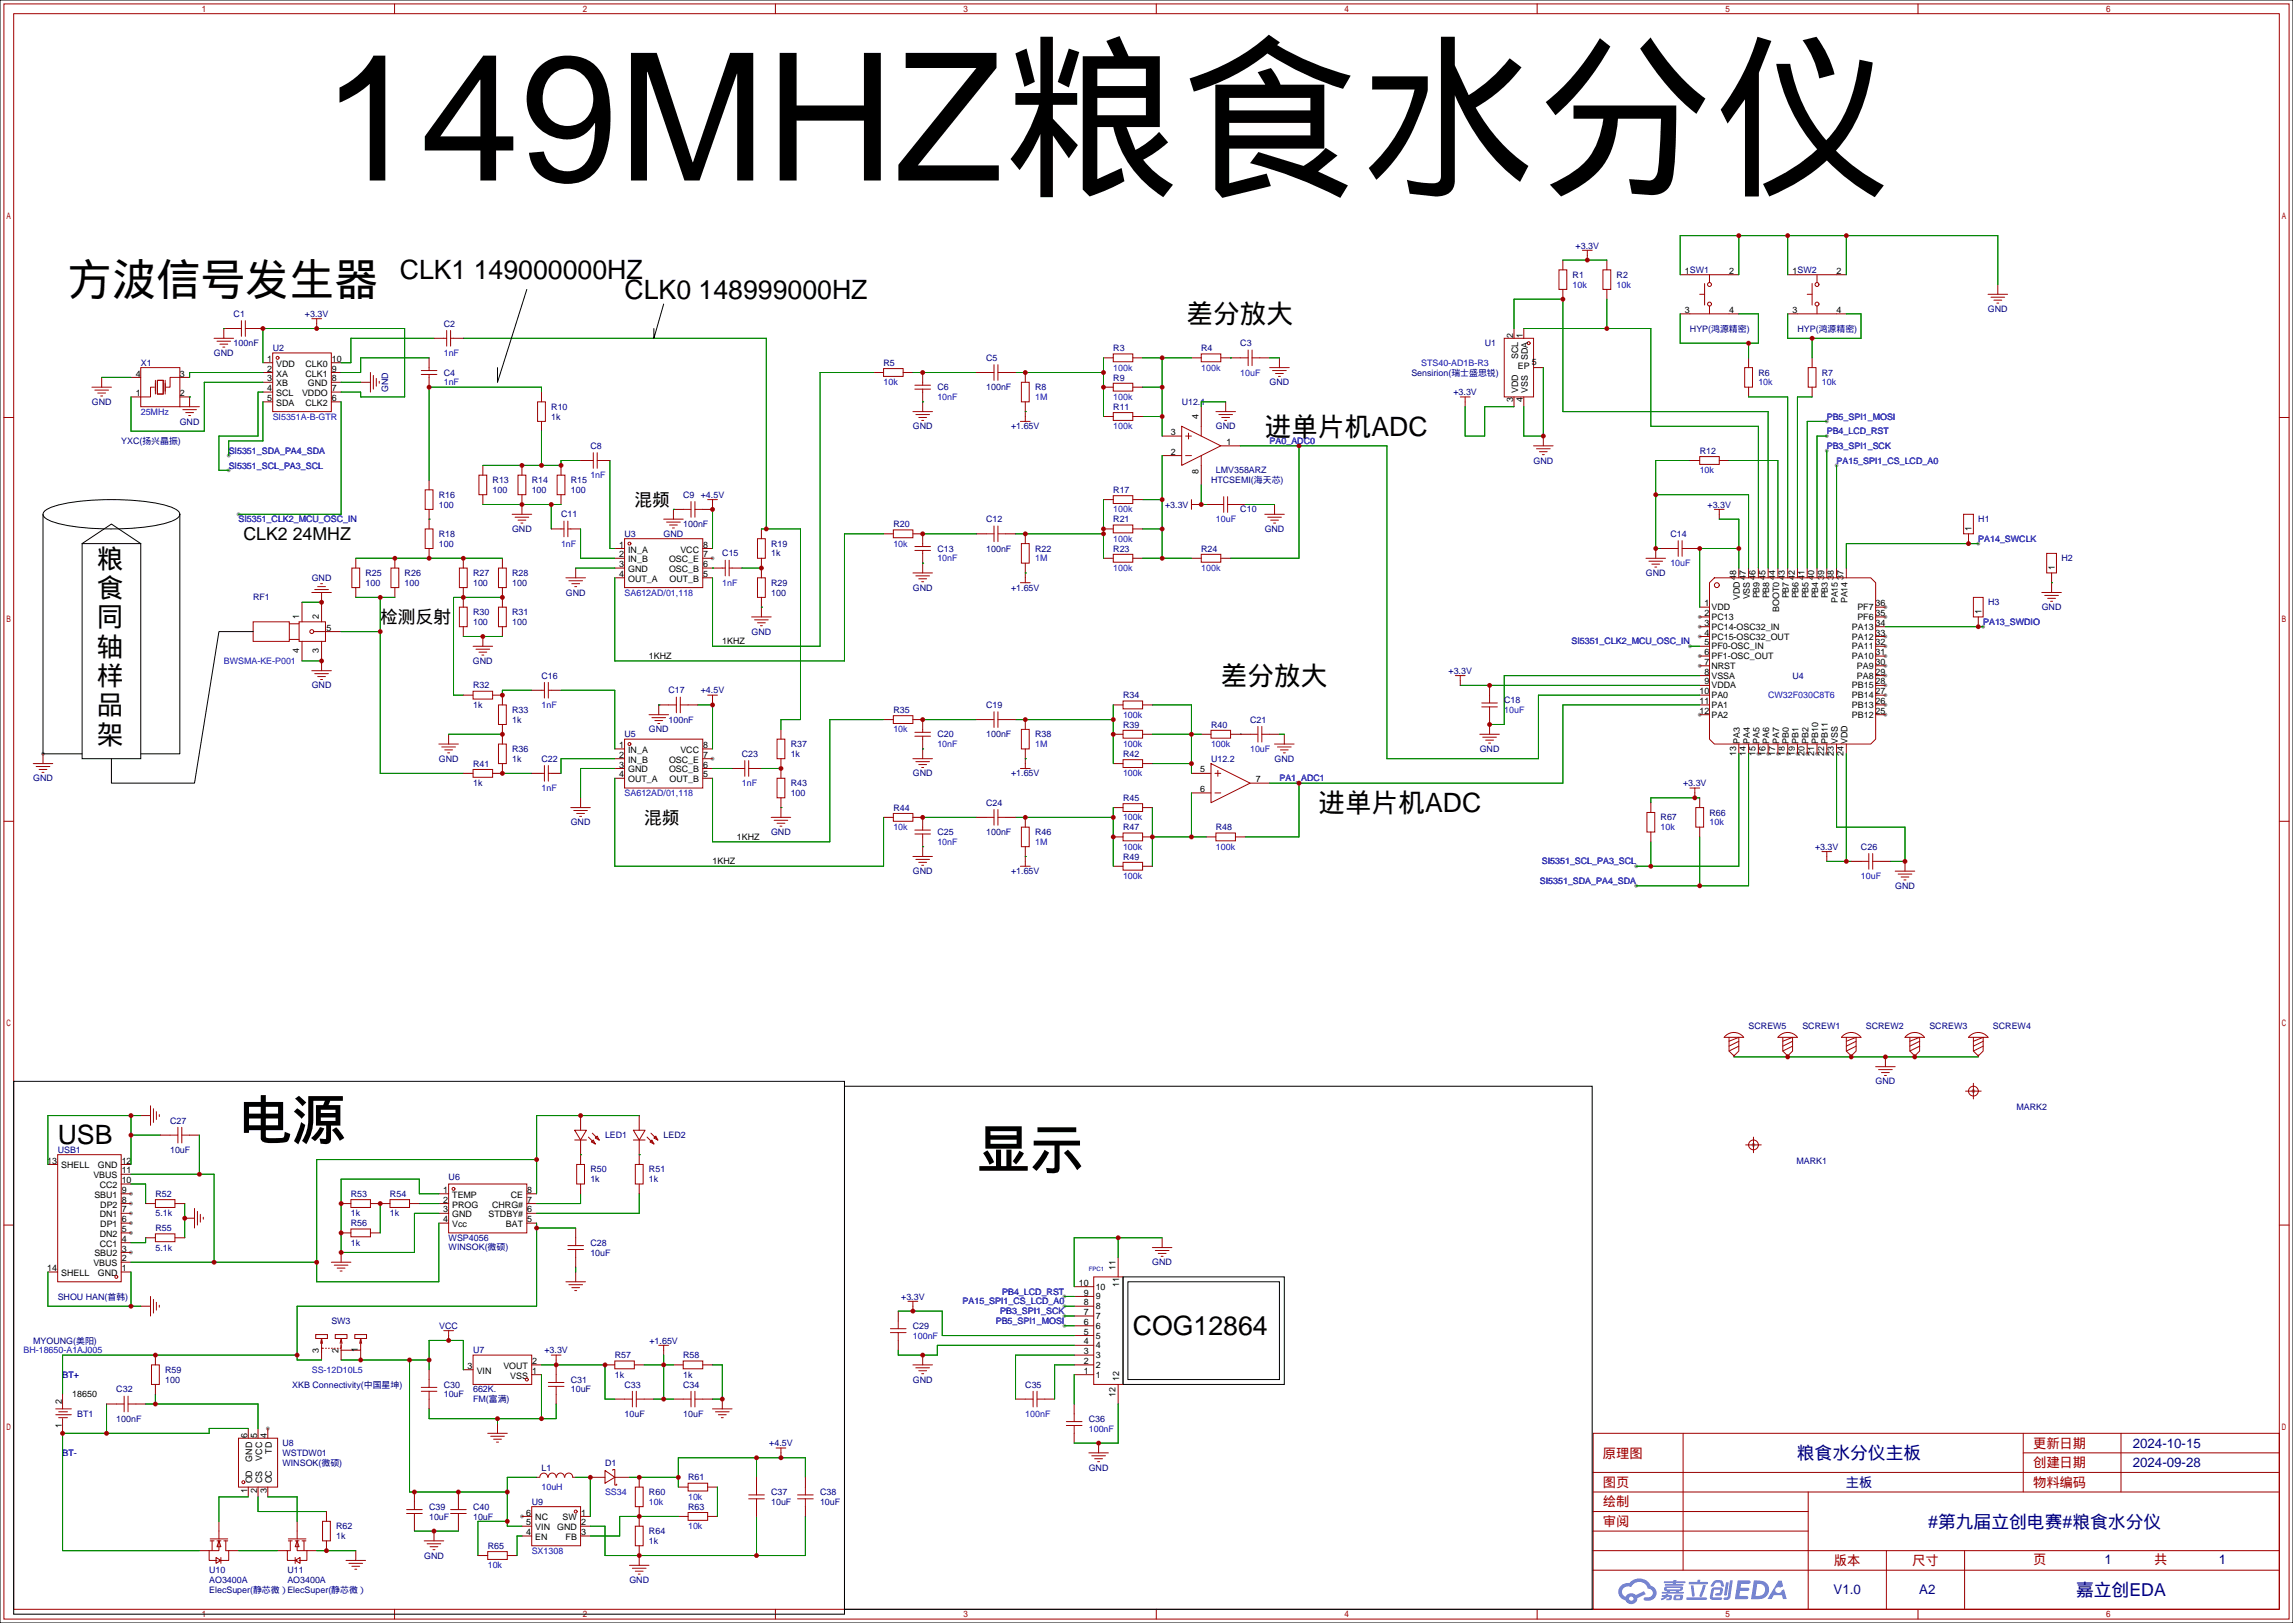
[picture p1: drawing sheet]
<svg xmlns="http://www.w3.org/2000/svg" width="596mm" height="422mm" viewBox="0 0 596 422" stroke-linecap="round" stroke-linejoin="round" font-family="sans-serif">
<defs><g id="words">
<text font-size="46.2" x="83.6" y="46.9">149MHZ粮食水分仪</text>
<g font-size="13.9">
<text x="62" y="295.9">电源</text>
<text x="253.7" y="303.6">显示</text>
</g>
<text font-size="11.5" x="17.5" y="76.7">方波信号发生器</text>
<g font-size="6.9">
<text x="103.9" y="72.5">CLK1 149000000HZ</text>
<text x="162.3" y="77.6">CLK0 148999000HZ</text>
<text x="308.4" y="84">差分放大</text>
<text x="328.7" y="113.2">进单片机ADC</text>
<text x="25.1" y="147.5">粮</text>
<text x="25.1" y="155.1">食</text>
<text x="25.1" y="162.7">同</text>
<text x="25.1" y="170.3">轴</text>
<text x="25.1" y="177.9">样</text>
<text x="317.2" y="177.9">差分放大</text>
<text x="25.1" y="185.6">品</text>
<text x="25.1" y="193.2">架</text>
<text x="342.6" y="211">进单片机ADC</text>
<text x="15" y="297.3">USB</text>
<text x="294.4" y="346.8">COG12864</text>
</g>
<g font-size="4.6">
<text x="164.8" y="131.4">混频</text>
<text x="63.2" y="140.3">CLK2 24MHZ</text>
<text x="98.8" y="161.9">检测反射</text>
<text x="167.4" y="214">混频</text>
</g>
<g font-size="4.6" fill="#000080">
<text x="466.9" y="379.1">粮食水分仪主板</text>
<text x="501.1" y="396.8">#第九届立创电赛#粮食水分仪</text>
<text x="539.5" y="414.6">嘉立创EDA</text>
</g>
<g font-size="3.5" fill="#a00000">
<text x="528.3" y="376.1">更新日期</text>
<text x="416.6" y="378.7">原理图</text>
<text x="528.3" y="381.2">创建日期</text>
<text x="416.6" y="386.3">图页</text>
<text x="528.3" y="386.3">物料编码</text>
<text x="416.6" y="391.4">绘制</text>
<text x="416.6" y="396.4">审阅</text>
<text x="476.6" y="406.6">版本</text>
<text x="496.9" y="406.6">尺寸</text>
<text x="528.3" y="406.3">页</text>
<text x="559.8" y="406.3">共</text>
</g>
<g font-size="3.5" fill="#000080">
<text x="554.2" y="376.1">2024-10-15</text>
<text x="554.2" y="381.2">2024-09-28</text>
<text x="479.6" y="386.3">主板</text>
<text x="546.9" y="406.3">1</text>
<text x="576.6" y="406.3">1</text>
<text x="476.5" y="414.2">V1.0</text>
<text x="498.8" y="414.2">A2</text>
</g>
<g font-size="2.3" fill="#000080">
<text x="409.4" y="64.6">+3.3V</text>
<text x="408.7" y="72.2">R1</text>
<text x="420.1" y="72.2">R2</text>
<text x="60.7" y="82.3">C1</text>
<text x="79.2" y="82.3">+3.3V</text>
<text x="516.6" y="81.1">GND</text>
<text x="60.7" y="90">100nF</text>
<text x="115.3" y="84.9">C2</text>
<text x="322.3" y="90">C3</text>
<text x="385.8" y="90">U1</text>
<text x="439.2" y="86.2">HYP(鸿源精密)</text>
<text x="467.1" y="86.2">HYP(鸿源精密)</text>
<text x="36.6" y="95">X1</text>
<text x="55.6" y="92.5">GND</text>
<text x="70.9" y="91.2">U2</text>
<text x="229.6" y="95">R5</text>
<text x="256.3" y="93.8">C5</text>
<text x="289.3" y="91.2">R3</text>
<text x="312.2" y="91.2">R4</text>
<text x="100.9" y="101.9" transform="rotate(-90 100.9 101.9)">GND</text>
<text x="115.3" y="97.6">C4</text>
<text x="243.6" y="101.4">C6</text>
<text x="256.3" y="101.4">100nF</text>
<text x="269" y="101.4">R8</text>
<text x="289.3" y="98.9">R9</text>
<text x="329.9" y="100.1">GND</text>
<text x="366.8" y="97.6">Sensirion(瑞士盛思锐)</text>
<text x="456.9" y="97.6">R6</text>
<text x="473.5" y="97.6">R7</text>
<text x="23.9" y="105.2">GND</text>
<text x="143.3" y="106.5">R10</text>
<text x="289.3" y="106.5">R11</text>
<text x="307.1" y="105.2">U12.1</text>
<text x="377.7" y="102.7">+3.3V</text>
<text x="46.7" y="110.3">GND</text>
<text x="143.3" y="109">1k</text>
<text x="237.2" y="111.6">GND</text>
<text x="262.8" y="111.6">+1.65V</text>
<text x="316" y="111.6">GND</text>
<text x="31.5" y="115.4">YXC(扬兴晶振)</text>
<text x="153.4" y="116.6">C8</text>
<text x="441.7" y="117.9">R12</text>
<text x="128" y="125.5">R13</text>
<text x="138.2" y="125.5">R14</text>
<text x="148.3" y="125.5">R15</text>
<text x="314.7" y="125.5">HTCSEMI(海天芯)</text>
<text x="316" y="123">LMV358ARZ</text>
<text x="398.5" y="120.4">GND</text>
<text x="114" y="129.3">R16</text>
<text x="114" y="131.9">100</text>
<text x="128" y="128.1">100</text>
<text x="138.2" y="128.1">100</text>
<text x="148.3" y="128.1">100</text>
<text x="177.5" y="129.3">C9</text>
<text x="182.1" y="129.3">+4.5V</text>
<text x="289.3" y="128.1">R17</text>
<text x="302.8" y="131.9">+3.3V</text>
<text x="443.7" y="131.9">+3.3V</text>
<text x="145.8" y="134.4">C11</text>
<text x="177.5" y="137">100nF</text>
<text x="232.2" y="137">R20</text>
<text x="256.3" y="135.7">C12</text>
<text x="289.3" y="135.7">R21</text>
<text x="322.3" y="133.1">C10</text>
<text x="514.1" y="135.7">H1</text>
<text x="114" y="139.5">R18</text>
<text x="114" y="142">100</text>
<text x="133.1" y="138.2">GND</text>
<text x="162.3" y="139.5">U3</text>
<text x="172.4" y="139.5">GND</text>
<text x="200.4" y="142">R19</text>
<text x="243.6" y="143.3">C13</text>
<text x="256.3" y="143.3">100nF</text>
<text x="269" y="143.3">R22</text>
<text x="289.3" y="143.3">R23</text>
<text x="312.2" y="143.3">R24</text>
<text x="328.7" y="138.2">GND</text>
<text x="434.1" y="139.5">C14</text>
<text x="95" y="149.7">R25</text>
<text x="105.2" y="149.7">R26</text>
<text x="122.9" y="149.7">R27</text>
<text x="133.1" y="149.7">R28</text>
<text x="187.7" y="144.6">C15</text>
<text x="200.4" y="144.6">1k</text>
<text x="427.7" y="149.7">GND</text>
<text x="535.7" y="145.8">H2</text>
<text x="81" y="150.9">GND</text>
<text x="95" y="152.2">100</text>
<text x="105.2" y="152.2">100</text>
<text x="122.9" y="152.2">100</text>
<text x="133.1" y="152.2">100</text>
<text x="147" y="154.7">GND</text>
<text x="200.4" y="152.2">R29</text>
<text x="200.4" y="154.7">100</text>
<text x="237.2" y="153.5">GND</text>
<text x="262.8" y="153.5">+1.65V</text>
<text x="65.8" y="156">RF1</text>
<text x="122.9" y="159.8">R30</text>
<text x="133.1" y="159.8">R31</text>
<text x="516.6" y="157.3">H3</text>
<text x="530.6" y="158.5">GND</text>
<text x="122.9" y="162.4">100</text>
<text x="133.1" y="162.4">100</text>
<text x="195.3" y="164.9">GND</text>
<text x="122.9" y="172.5">GND</text>
<text x="81" y="178.9">GND</text>
<text x="122.9" y="178.9">R32</text>
<text x="140.7" y="176.3">C16</text>
<text x="376.4" y="175.1">+3.3V</text>
<text x="465.8" y="176.3">U4</text>
<text x="122.9" y="183.9">1k</text>
<text x="133.1" y="185.2">R33</text>
<text x="173.7" y="180.1">C17</text>
<text x="182.1" y="180.1">+4.5V</text>
<text x="232.2" y="185.2">R35</text>
<text x="256.3" y="183.9">C19</text>
<text x="291.8" y="181.4">R34</text>
<text x="390.9" y="182.7">C18</text>
<text x="133.1" y="187.8">1k</text>
<text x="162.3" y="191.6">U5</text>
<text x="168.6" y="190.3">GND</text>
<text x="173.7" y="187.8">100nF</text>
<text x="243.6" y="191.6">C20</text>
<text x="256.3" y="191.6">100nF</text>
<text x="269" y="191.6">R38</text>
<text x="291.8" y="189">R39</text>
<text x="314.7" y="189">R40</text>
<text x="324.9" y="187.8">C21</text>
<text x="114" y="197.9">GND</text>
<text x="133.1" y="195.4">R36</text>
<text x="133.1" y="197.9">1k</text>
<text x="140.7" y="197.9">C22</text>
<text x="192.8" y="196.6">C23</text>
<text x="205.5" y="194.1">R37</text>
<text x="205.5" y="196.6">1k</text>
<text x="291.8" y="196.6">R42</text>
<text x="314.7" y="197.9">U12.2</text>
<text x="331.2" y="197.9">GND</text>
<text x="384.5" y="195.4">GND</text>
<text x="8.6" y="203">GND</text>
<text x="122.9" y="199.2">R41</text>
<text x="237.2" y="201.7">GND</text>
<text x="262.8" y="201.7">+1.65V</text>
<text x="122.9" y="204.3">1k</text>
<text x="205.5" y="204.3">R43</text>
<text x="205.5" y="206.8">100</text>
<text x="256.3" y="209.3">C24</text>
<text x="291.8" y="208.1">R45</text>
<text x="437.4" y="204.3">+3.3V</text>
<text x="148.3" y="214.4">GND</text>
<text x="232.2" y="210.6">R44</text>
<text x="291.8" y="215.7">R47</text>
<text x="316" y="215.7">R48</text>
<text x="431.5" y="213.2">R67</text>
<text x="444.2" y="211.9">R66</text>
<text x="200.4" y="217">GND</text>
<text x="243.6" y="217">C25</text>
<text x="256.3" y="217">100nF</text>
<text x="269" y="217">R46</text>
<text x="471.7" y="220.8">+3.3V</text>
<text x="483.6" y="220.8">C26</text>
<text x="237.2" y="227.1">GND</text>
<text x="262.8" y="227.1">+1.65V</text>
<text x="291.8" y="223.3">R49</text>
<text x="492.5" y="230.9">GND</text>
<text x="454.4" y="267.3">SCREW5</text>
<text x="468.4" y="267.3">SCREW1</text>
<text x="484.9" y="267.3">SCREW2</text>
<text x="501.4" y="267.3">SCREW3</text>
<text x="517.9" y="267.3">SCREW4</text>
<text x="487.4" y="281.7">GND</text>
<text x="44.2" y="291.9">C27</text>
<text x="524" y="288.3">MARK2</text>
<text x="15" y="299.5">USB1</text>
<text x="44.2" y="299.5">10uF</text>
<text x="157.2" y="295.7">LED1</text>
<text x="172.5" y="295.7">LED2</text>
<text x="153.4" y="304.6">R50</text>
<text x="168.7" y="304.6">R51</text>
<text x="466.9" y="302.3">MARK1</text>
<text x="40.4" y="310.9">R52</text>
<text x="91.2" y="310.9">R53</text>
<text x="101.3" y="310.9">R54</text>
<text x="116.6" y="306.6">U6</text>
<text x="153.4" y="307.1">1k</text>
<text x="168.7" y="307.1">1k</text>
<text x="40.4" y="316">5.1k</text>
<text x="91.2" y="316">1k</text>
<text x="101.3" y="316">1k</text>
<text x="40.4" y="319.8">R55</text>
<text x="91.2" y="318.6">R56</text>
<text x="91.2" y="323.6">1k</text>
<text x="116.6" y="322.3">WSP4056</text>
<text x="153.4" y="323.6">C28</text>
<text x="40.4" y="324.9">5.1k</text>
<text x="116.6" y="324.8">WINSOK(微硕)</text>
<text x="153.4" y="326.2">10uF</text>
<text x="299.4" y="328.7">GND</text>
<text x="15" y="337.6">SHOU HAN(首韩)</text>
<text x="234.2" y="337.6">+3.3V</text>
<text x="86.1" y="344">SW3</text>
<text x="114.1" y="345.2">VCC</text>
<text x="237.2" y="345.2">C29</text>
<text x="8.6" y="349">MYOUNG(美阳)</text>
<text x="122.9" y="351.6">U7</text>
<text x="141.5" y="351.6">+3.3V</text>
<text x="159.8" y="352.9">R57</text>
<text x="168.8" y="349">+1.65V</text>
<text x="177.5" y="352.9">R58</text>
<text x="42.9" y="356.7">R59</text>
<text x="42.9" y="359.2">100</text>
<text x="148.3" y="359.2">C31</text>
<text x="159.8" y="357.9">1k</text>
<text x="177.5" y="357.9">1k</text>
<text x="237.2" y="359.2">GND</text>
<text x="30.2" y="361.7">C32</text>
<text x="75.9" y="360.5">XKB Connectivity(中国星坤)</text>
<text x="115.3" y="360.5">C30</text>
<text x="115.3" y="363">10uF</text>
<text x="122.9" y="364.3">FM(富满)</text>
<text x="122.9" y="361.7">662K.</text>
<text x="148.3" y="361.7">10uF</text>
<text x="162.3" y="360.5">C33</text>
<text x="177.5" y="360.5">C34</text>
<text x="266.4" y="360.5">C35</text>
<text x="20.1" y="368.1">BT1</text>
<text x="30.2" y="369.4">100nF</text>
<text x="162.3" y="368.1">10uF</text>
<text x="177.5" y="368.1">10uF</text>
<text x="283" y="369.4">C36</text>
<text x="73.4" y="375.6">U8</text>
<text x="199.9" y="375.7">+4.5V</text>
<text x="73.4" y="380.7">WINSOK(微硕)</text>
<text x="73.4" y="378.2">WSTDW01</text>
<text x="140.7" y="382.1">L1</text>
<text x="157.2" y="380.8">D1</text>
<text x="282.9" y="382.1">GND</text>
<text x="168.7" y="388.4">R60</text>
<text x="178.8" y="384.6">R61</text>
<text x="200.4" y="388.4">C37</text>
<text x="213.1" y="388.4">C38</text>
<text x="111.5" y="392.2">C39</text>
<text x="111.5" y="394.8">10uF</text>
<text x="122.9" y="392.2">C40</text>
<text x="122.9" y="394.8">10uF</text>
<text x="138.2" y="391">U9</text>
<text x="178.8" y="392.2">R63</text>
<text x="200.4" y="391">10uF</text>
<text x="213.1" y="391">10uF</text>
<text x="87.4" y="397.3">R62</text>
<text x="87.4" y="399.8">1k</text>
<text x="168.7" y="398.6">R64</text>
<text x="168.7" y="401.1">1k</text>
<text x="110.2" y="404.9">GND</text>
<text x="126.7" y="402.4">R65</text>
<text x="54.4" y="413.7">ElecSuper(静芯微）ElecSuper(静芯微）</text>
<text x="54.4" y="411.2">AO3400A</text>
<text x="54.4" y="408.7">U10</text>
<text x="74.7" y="411.2">AO3400A</text>
<text x="74.7" y="408.7">U11</text>
<text x="163.6" y="411.3">GND</text>
</g>
<g font-size="2.3">
<text x="437.9" y="71.1">1SW1</text>
<text x="449.3" y="71.1">2</text>
<text x="465.8" y="71.1">1SW2</text>
<text x="477.3" y="71.1">2</text>
<text x="437.9" y="81.3">3</text>
<text x="449.3" y="81.3">4</text>
<text x="465.8" y="81.3">3</text>
<text x="477.3" y="81.3">4</text>
<text x="393.2" y="87.8" transform="rotate(-90 393.2 87.8)">2</text>
<text x="395.8" y="87.8" transform="rotate(-90 395.8 87.8)">1</text>
<text x="69.5" y="94">1</text>
<text x="71.8" y="95.3">VDD</text>
<text x="79.4" y="95.3">CLK0</text>
<text x="86.2" y="94">10</text>
<text x="394.5" y="95.8">EP</text>
<text x="394.5" y="93.3" transform="rotate(-90 394.5 93.3)">SCL</text>
<text x="397" y="93.6" transform="rotate(-90 397 93.6)">SDA</text>
<text x="398" y="94.8">5</text>
<text x="35.3" y="97.8">4</text>
<text x="46.7" y="97.8">3</text>
<text x="69.5" y="96.5">2</text>
<text x="69.5" y="99.1">3</text>
<text x="69.5" y="101.6">4</text>
<text x="71.8" y="97.8">XA</text>
<text x="71.8" y="100.4">XB</text>
<text x="79.4" y="97.8">CLK1</text>
<text x="80" y="100.4">GND</text>
<text x="86.2" y="101.6">7</text>
<text x="86.2" y="99.1">8</text>
<text x="86.2" y="96.5">9</text>
<text x="35.3" y="102.9">1</text>
<text x="46.7" y="102.9">2</text>
<text x="69.5" y="104.2">5</text>
<text x="71.8" y="102.9">SCL</text>
<text x="71.8" y="105.4">SDA</text>
<text x="78.5" y="102.9">VDDO</text>
<text x="79.4" y="105.4">CLK2</text>
<text x="86.2" y="104.2">6</text>
<text x="393.2" y="104.5" transform="rotate(-90 393.2 104.5)">3</text>
<text x="394.5" y="102.2" transform="rotate(-90 394.5 102.2)">VDD</text>
<text x="395.8" y="104.5" transform="rotate(-90 395.8 104.5)">4</text>
<text x="397" y="102.2" transform="rotate(-90 397 102.2)">VSS</text>
<text x="304.3" y="113.1">3</text>
<text x="311.4" y="108.7" transform="rotate(-90 311.4 108.7)">4</text>
<text x="304.3" y="118.1">2</text>
<text x="318.8" y="115.6">1</text>
<text x="311.4" y="123.2" transform="rotate(-90 311.4 123.2)">8</text>
<text x="512.4" y="137.9" transform="rotate(-90 512.4 137.9)">1</text>
<text x="160.9" y="142.3">1</text>
<text x="163.2" y="143.5">IN_A</text>
<text x="176.8" y="143.5">VCC</text>
<text x="182.8" y="142.3">8</text>
<text x="160.9" y="144.8">2</text>
<text x="160.9" y="147.3">3</text>
<text x="160.9" y="149.9">4</text>
<text x="163.2" y="146.1">IN_B</text>
<text x="163.2" y="148.6">GND</text>
<text x="173.9" y="148.6">OSC_B</text>
<text x="173.9" y="146.1">OSC_E</text>
<text x="182.8" y="149.9">5</text>
<text x="182.8" y="147.3">6</text>
<text x="182.8" y="144.8">7</text>
<text x="534" y="148.1" transform="rotate(-90 534 148.1)">1</text>
<text x="163.2" y="151.2">OUT_A</text>
<text x="174" y="151.2">OUT_B</text>
<text x="451.1" y="150.6" transform="rotate(-90 451.1 150.6)">48</text>
<text x="452.2" y="156" transform="rotate(-90 452.2 156)">VDD</text>
<text x="453.7" y="150.6" transform="rotate(-90 453.7 150.6)">47</text>
<text x="454.7" y="155.7" transform="rotate(-90 454.7 155.7)">VSS</text>
<text x="456.2" y="150.6" transform="rotate(-90 456.2 150.6)">46</text>
<text x="457.2" y="155.5" transform="rotate(-90 457.2 155.5)">PB9</text>
<text x="458.8" y="150.6" transform="rotate(-90 458.8 150.6)">45</text>
<text x="459.8" y="155.5" transform="rotate(-90 459.8 155.5)">PB8</text>
<text x="461.3" y="150.6" transform="rotate(-90 461.3 150.6)">44</text>
<text x="463.8" y="150.6" transform="rotate(-90 463.8 150.6)">43</text>
<text x="464.9" y="155.5" transform="rotate(-90 464.9 155.5)">PB7</text>
<text x="466.4" y="150.6" transform="rotate(-90 466.4 150.6)">42</text>
<text x="467.4" y="155.5" transform="rotate(-90 467.4 155.5)">PB6</text>
<text x="468.9" y="150.6" transform="rotate(-90 468.9 150.6)">41</text>
<text x="469.9" y="155.5" transform="rotate(-90 469.9 155.5)">PB5</text>
<text x="471.5" y="150.6" transform="rotate(-90 471.5 150.6)">40</text>
<text x="472.5" y="155.5" transform="rotate(-90 472.5 155.5)">PB4</text>
<text x="474" y="150.6" transform="rotate(-90 474 150.6)">39</text>
<text x="475" y="155.5" transform="rotate(-90 475 155.5)">PB3</text>
<text x="476.5" y="150.6" transform="rotate(-90 476.5 150.6)">38</text>
<text x="479.1" y="150.6" transform="rotate(-90 479.1 150.6)">37</text>
<text x="77.8" y="160.8" transform="rotate(-90 77.8 160.8)">1</text>
<text x="82.8" y="160.8" transform="rotate(-90 82.8 160.8)">2</text>
<text x="443" y="160">2</text>
<text x="443" y="157.5">1</text>
<text x="444.8" y="161.1">PC13</text>
<text x="444.8" y="158.5">VDD</text>
<text x="462.3" y="158.9" transform="rotate(-90 462.3 158.9)">BOOT0</text>
<text x="477.6" y="156.8" transform="rotate(-90 477.6 156.8)">PA15</text>
<text x="480.1" y="156.8" transform="rotate(-90 480.1 156.8)">PA14</text>
<text x="482.7" y="158.5">PF7</text>
<text x="482.7" y="161.1">PF6</text>
<text x="487.4" y="157.5">36</text>
<text x="487.4" y="160">35</text>
<text x="514.9" y="159.5" transform="rotate(-90 514.9 159.5)">1</text>
<text x="84.8" y="163.9">5</text>
<text x="187.7" y="167.4">1KHZ</text>
<text x="443" y="167.7">5</text>
<text x="443" y="165.1">4</text>
<text x="443" y="162.6">3</text>
<text x="444.8" y="166.1">PC15-OSC32_OUT</text>
<text x="444.8" y="163.6">PC14-OSC32_IN</text>
<text x="481.3" y="163.6">PA13</text>
<text x="481.3" y="166.1">PA12</text>
<text x="487.4" y="162.6">34</text>
<text x="487.4" y="165.1">33</text>
<text x="487.4" y="167.7">32</text>
<text x="77.8" y="169.7" transform="rotate(-90 77.8 169.7)">4</text>
<text x="82.8" y="169.7" transform="rotate(-90 82.8 169.7)">3</text>
<text x="168.7" y="171.2">1KHZ</text>
<text x="443" y="172.7">7</text>
<text x="443" y="170.2">6</text>
<text x="444.8" y="173.8">NRST</text>
<text x="444.8" y="171.2">PF1-OSC_OUT</text>
<text x="444.8" y="168.7">PF0-OSC_IN</text>
<text x="481.3" y="168.7">PA11</text>
<text x="481.3" y="171.2">PA10</text>
<text x="482.6" y="173.8">PA9</text>
<text x="487.4" y="170.2">31</text>
<text x="487.4" y="172.7">30</text>
<text x="443" y="177.8">9</text>
<text x="443" y="175.3">8</text>
<text x="444.8" y="178.8">VDDA</text>
<text x="444.8" y="176.3">VSSA</text>
<text x="481.3" y="178.8">PB15</text>
<text x="482.6" y="176.3">PA8</text>
<text x="487.4" y="175.3">29</text>
<text x="487.4" y="177.8">28</text>
<text x="441.7" y="185.4">12</text>
<text x="441.7" y="182.9">11</text>
<text x="441.7" y="180.4">10</text>
<text x="444.8" y="183.9">PA1</text>
<text x="444.8" y="181.4">PA0</text>
<text x="481.3" y="181.4">PB14</text>
<text x="481.3" y="183.9">PB13</text>
<text x="487.4" y="180.4">27</text>
<text x="487.4" y="182.9">26</text>
<text x="487.4" y="185.4">25</text>
<text x="444.8" y="186.5">PA2</text>
<text x="481.3" y="186.5">PB12</text>
<text x="160.9" y="194.3">1</text>
<text x="160.9" y="196.9">2</text>
<text x="163.2" y="195.6">IN_A</text>
<text x="176.8" y="195.6">VCC</text>
<text x="182.8" y="196.9">7</text>
<text x="182.8" y="194.3">8</text>
<text x="451.1" y="196.3" transform="rotate(-90 451.1 196.3)">13</text>
<text x="452.2" y="193.3" transform="rotate(-90 452.2 193.3)">PA3</text>
<text x="453.7" y="196.3" transform="rotate(-90 453.7 196.3)">14</text>
<text x="454.7" y="193.3" transform="rotate(-90 454.7 193.3)">PA4</text>
<text x="456.2" y="196.3" transform="rotate(-90 456.2 196.3)">15</text>
<text x="457.2" y="193.3" transform="rotate(-90 457.2 193.3)">PA5</text>
<text x="458.8" y="196.3" transform="rotate(-90 458.8 196.3)">16</text>
<text x="459.8" y="193.3" transform="rotate(-90 459.8 193.3)">PA6</text>
<text x="461.3" y="196.3" transform="rotate(-90 461.3 196.3)">17</text>
<text x="462.3" y="193.3" transform="rotate(-90 462.3 193.3)">PA7</text>
<text x="463.8" y="196.3" transform="rotate(-90 463.8 196.3)">18</text>
<text x="464.9" y="193.3" transform="rotate(-90 464.9 193.3)">PB0</text>
<text x="466.4" y="196.3" transform="rotate(-90 466.4 196.3)">19</text>
<text x="467.4" y="193.3" transform="rotate(-90 467.4 193.3)">PB1</text>
<text x="468.9" y="196.3" transform="rotate(-90 468.9 196.3)">20</text>
<text x="469.9" y="193.3" transform="rotate(-90 469.9 193.3)">PB2</text>
<text x="471.5" y="196.3" transform="rotate(-90 471.5 196.3)">21</text>
<text x="472.5" y="193.3" transform="rotate(-90 472.5 193.3)">PB10</text>
<text x="474" y="196.3" transform="rotate(-90 474 196.3)">22</text>
<text x="475" y="193.3" transform="rotate(-90 475 193.3)">PB11</text>
<text x="476.5" y="196.3" transform="rotate(-90 476.5 196.3)">23</text>
<text x="477.6" y="193.3" transform="rotate(-90 477.6 193.3)">VSS</text>
<text x="479.1" y="196.3" transform="rotate(-90 479.1 196.3)">24</text>
<text x="480.1" y="193.3" transform="rotate(-90 480.1 193.3)">VDD</text>
<text x="160.9" y="199.4">3</text>
<text x="160.9" y="202">4</text>
<text x="163.2" y="198.1">IN_B</text>
<text x="163.2" y="200.7">GND</text>
<text x="163.2" y="203.2">OUT_A</text>
<text x="173.9" y="200.7">OSC_B</text>
<text x="173.9" y="198.1">OSC_E</text>
<text x="174" y="203.2">OUT_B</text>
<text x="182.8" y="202">5</text>
<text x="182.8" y="199.4">6</text>
<text x="311.9" y="200.7">5</text>
<text x="326.4" y="203.2">7</text>
<text x="311.9" y="205.8">6</text>
<text x="191.5" y="218.2">1KHZ</text>
<text x="185.2" y="224.6">1KHZ</text>
<text x="12.3" y="302.3">13</text>
<text x="15.9" y="303.6">SHELL</text>
<text x="25.4" y="303.6">GND</text>
<text x="31.6" y="304.8">11</text>
<text x="31.6" y="302.3">12</text>
<text x="24.3" y="306.1">VBUS</text>
<text x="24.5" y="311.2">SBU1</text>
<text x="25.9" y="308.6">CC2</text>
<text x="31.6" y="309.9">9</text>
<text x="31.6" y="307.4">10</text>
<text x="115.2" y="309.9">1</text>
<text x="117.5" y="311.2">TEMP</text>
<text x="132.8" y="311.2">CE</text>
<text x="137" y="309.9">8</text>
<text x="25.9" y="316.3">DN1</text>
<text x="26.1" y="313.7">DP2</text>
<text x="31.6" y="317.5">6</text>
<text x="31.6" y="315">7</text>
<text x="31.6" y="312.4">8</text>
<text x="115.2" y="312.4">2</text>
<text x="115.2" y="315">3</text>
<text x="115.2" y="317.5">4</text>
<text x="117.5" y="313.7">PROG</text>
<text x="117.5" y="316.3">GND</text>
<text x="127" y="316.3">STDBY#</text>
<text x="127.9" y="313.7">CHRG#</text>
<text x="137" y="317.5">5</text>
<text x="137" y="315">6</text>
<text x="137" y="312.4">7</text>
<text x="25.9" y="323.9">CC1</text>
<text x="25.9" y="321.3">DN2</text>
<text x="26.1" y="318.8">DP1</text>
<text x="31.6" y="322.6">4</text>
<text x="31.6" y="320.1">5</text>
<text x="117.5" y="318.8">Vcc</text>
<text x="131.5" y="318.8">BAT</text>
<text x="24.3" y="329">VBUS</text>
<text x="24.5" y="326.4">SBU2</text>
<text x="31.6" y="327.7">2</text>
<text x="31.6" y="325.1">3</text>
<text x="289.9" y="330" transform="rotate(-90 289.9 330)">11</text>
<text x="12.3" y="330.2">14</text>
<text x="15.9" y="331.5">SHELL</text>
<text x="25.4" y="331.5">GND</text>
<text x="31.6" y="330.2">1</text>
<text x="280.4" y="334">10</text>
<text x="284.7" y="335.1">10</text>
<text x="290.9" y="334.3" transform="rotate(-90 290.9 334.3)">11</text>
<text x="281.7" y="341.7">7</text>
<text x="281.7" y="339.1">8</text>
<text x="281.7" y="336.6">9</text>
<text x="284.7" y="340.1">8</text>
<text x="284.7" y="337.6">9</text>
<text x="281.7" y="346.7">5</text>
<text x="281.7" y="344.2">6</text>
<text x="284.7" y="347.8">5</text>
<text x="284.7" y="345.2">6</text>
<text x="284.7" y="342.7">7</text>
<text x="82.8" y="351.6" transform="rotate(-90 82.8 351.6)">3</text>
<text x="87.9" y="351.6" transform="rotate(-90 87.9 351.6)">2</text>
<text x="93" y="351.3" transform="rotate(-90 93 351.3)">1</text>
<text x="281.7" y="351.8">3</text>
<text x="281.7" y="349.3">4</text>
<text x="284.7" y="352.8">3</text>
<text x="284.7" y="350.3">4</text>
<text x="121.5" y="355.6">3</text>
<text x="123.9" y="356.9">VIN</text>
<text x="130.8" y="355.6">VOUT</text>
<text x="132.6" y="358.2">VSS</text>
<text x="138.3" y="356.9">1</text>
<text x="138.3" y="354.4">2</text>
<text x="281.7" y="356.9">1</text>
<text x="281.7" y="354.4">2</text>
<text x="284.7" y="357.9">1</text>
<text x="284.7" y="355.4">2</text>
<text x="290.9" y="358.7" transform="rotate(-90 290.9 358.7)">12</text>
<text x="16" y="364.7" transform="rotate(-90 16 364.7)">2</text>
<text x="18.8" y="363">18650</text>
<text x="289.9" y="363" transform="rotate(-90 289.9 363)">12</text>
<text x="16" y="371.1" transform="rotate(-90 16 371.1)">1</text>
<text x="64.3" y="373.5" transform="rotate(-90 64.3 373.5)">6</text>
<text x="66.8" y="373.5" transform="rotate(-90 66.8 373.5)">5</text>
<text x="69.4" y="373.5" transform="rotate(-90 69.4 373.5)">4</text>
<text x="70.6" y="377.7" transform="rotate(-90 70.6 377.7)">TD</text>
<text x="65.6" y="379.7" transform="rotate(-90 65.6 379.7)">GND</text>
<text x="68.1" y="379.4" transform="rotate(-90 68.1 379.4)">VCC</text>
<text x="64.3" y="387.7" transform="rotate(-90 64.3 387.7)">1</text>
<text x="65.6" y="385.4" transform="rotate(-90 65.6 385.4)">OD</text>
<text x="66.8" y="387.7" transform="rotate(-90 66.8 387.7)">2</text>
<text x="68.1" y="385.4" transform="rotate(-90 68.1 385.4)">CS</text>
<text x="69.4" y="387.7" transform="rotate(-90 69.4 387.7)">3</text>
<text x="70.6" y="385.4" transform="rotate(-90 70.6 385.4)">OC</text>
<text x="136.8" y="393.7">6</text>
<text x="139.1" y="395">NC</text>
<text x="146.2" y="395">SW</text>
<text x="151" y="393.7">1</text>
<text x="136.8" y="398.8">4</text>
<text x="136.8" y="396.3">5</text>
<text x="139.1" y="400.1">EN</text>
<text x="139.1" y="397.5">VIN</text>
<text x="144.8" y="397.5">GND</text>
<text x="147" y="400.1">FB</text>
<text x="151" y="396.3">2</text>
<text x="151" y="398.8">3</text>
</g>
<g font-size="2.3" fill="#00f">
<text x="408.7" y="74.7">10k</text>
<text x="420.1" y="74.7">10k</text>
<text x="115.3" y="92.5">1nF</text>
<text x="369.3" y="95">STS40-AD1B-R3</text>
<text x="115.3" y="100.1">1nF</text>
<text x="229.6" y="100.1">10k</text>
<text x="289.3" y="96.3">100k</text>
<text x="312.2" y="96.3">100k</text>
<text x="322.3" y="97.6">10uF</text>
<text x="456.9" y="100.1">10k</text>
<text x="473.5" y="100.1">10k</text>
<text x="36.6" y="107.7">25MHz</text>
<text x="243.6" y="103.9">10nF</text>
<text x="269" y="103.9">1M</text>
<text x="289.3" y="103.9">100k</text>
<text x="70.9" y="109">SI5351A-B-GTR</text>
<text x="289.3" y="111.6">100k</text>
<text x="474.7" y="109">PB5_SPI1_MOSI</text>
<text x="474.7" y="112.8">PB4_LCD_RST</text>
<text x="59.4" y="117.9">SI5351_SDA_PA4_SDA</text>
<text x="329.9" y="115.4">PA0_ADC0</text>
<text x="474.7" y="116.6">PB3_SPI1_SCK</text>
<text x="59.4" y="121.7">SI5351_SCL_PA3_SCL</text>
<text x="153.4" y="124.3">1nF</text>
<text x="441.7" y="123">10k</text>
<text x="477.3" y="120.4">PA15_SPI1_CS_LCD_A0</text>
<text x="62" y="135.7">SI5351_CLK2_MCU_OSC_IN</text>
<text x="289.3" y="133.1">100k</text>
<text x="316" y="135.7">10uF</text>
<text x="145.8" y="142">1nF</text>
<text x="232.2" y="142">10k</text>
<text x="289.3" y="140.8">100k</text>
<text x="514.1" y="140.8">PA14_SWCLK</text>
<text x="243.6" y="145.8">10nF</text>
<text x="269" y="145.8">1M</text>
<text x="289.3" y="148.4">100k</text>
<text x="312.2" y="148.4">100k</text>
<text x="434.1" y="147.1">10uF</text>
<text x="162.3" y="154.7">SA612AD/01,118</text>
<text x="187.7" y="152.2">1nF</text>
<text x="408.4" y="167.4">SI5351_CLK2_MCU_OSC_IN</text>
<text x="515.4" y="162.4">PA13_SWDIO</text>
<text x="58.2" y="172.5">BWSMA-KE-P001</text>
<text x="140.7" y="183.9">1nF</text>
<text x="390.9" y="185.2">10uF</text>
<text x="459.5" y="181.4">CW32F030C8T6</text>
<text x="232.2" y="190.3">10k</text>
<text x="291.8" y="186.5">100k</text>
<text x="243.6" y="194.1">10nF</text>
<text x="269" y="194.1">1M</text>
<text x="291.8" y="194.1">100k</text>
<text x="314.7" y="194.1">100k</text>
<text x="324.9" y="195.4">10uF</text>
<text x="291.8" y="201.7">100k</text>
<text x="332.5" y="203">PA1_ADC1</text>
<text x="140.7" y="205.5">1nF</text>
<text x="162.3" y="206.8">SA612AD/01,118</text>
<text x="192.8" y="204.3">1nF</text>
<text x="232.2" y="215.7">10k</text>
<text x="291.8" y="213.2">100k</text>
<text x="431.5" y="215.7">10k</text>
<text x="444.2" y="214.4">10k</text>
<text x="243.6" y="219.5">10nF</text>
<text x="269" y="219.5">1M</text>
<text x="291.8" y="220.8">100k</text>
<text x="316" y="220.8">100k</text>
<text x="400.7" y="224.6">SI5351_SCL_PA3_SCL</text>
<text x="291.8" y="228.4">100k</text>
<text x="400.2" y="229.7">SI5351_SDA_PA4_SDA</text>
<text x="483.6" y="228.4">10uF</text>
<text x="250.2" y="338.9">PA15_SPI1_CS_LCD_A0</text>
<text x="259.9" y="341.4">PB3_SPI1_SCK</text>
<text x="260.4" y="336.3">PB4_LCD_RST</text>
<text x="237.2" y="347.8">100nF</text>
<text x="258.8" y="344">PB5_SPI1_MOSI</text>
<text x="6.1" y="351.6">BH-18650-A1AJ005</text>
<text x="16.3" y="357.9">BT+</text>
<text x="81" y="356.7">SS-12D10L5</text>
<text x="266.4" y="368.1">100nF</text>
<text x="283" y="371.9">100nF</text>
<text x="16.3" y="378.3">BT-</text>
<text x="140.7" y="387.1">10uH</text>
<text x="157.2" y="388.4">SS34</text>
<text x="178.8" y="389.7">10k</text>
<text x="168.7" y="391">10k</text>
<text x="178.8" y="397.3">10k</text>
<text x="126.7" y="407.5">10k</text>
<text x="138.2" y="403.7">SX1308</text>
</g>
<text font-size="1.6" fill="#000080" x="283" y="330.1">FPC1</text>
</g></defs>
<path d="M0 0h595.9v421.6h-595.9z" fill="#fff" stroke="#000" stroke-width=".26"/>
<g fill="#999">
<circle cx="69.6" cy="371.1" r=".51"/>
<circle cx="34" cy="325.4" r=".51"/>
<circle cx="34" cy="320.3" r=".51"/>
<circle cx="34" cy="317.8" r=".51"/>
<circle cx="34" cy="315.2" r=".51"/>
<circle cx="34" cy="312.7" r=".51"/>
<circle cx="34" cy="310.1" r=".51"/>
<circle cx="441.7" cy="185.7" r=".51"/>
<circle cx="441.7" cy="173" r=".51"/>
<circle cx="441.7" cy="170.4" r=".51"/>
<circle cx="441.7" cy="165.4" r=".51"/>
<circle cx="441.7" cy="162.8" r=".51"/>
<circle cx="441.7" cy="160.3" r=".51"/>
<circle cx="490" cy="157.7" r=".51"/>
<circle cx="490" cy="160.3" r=".51"/>
<circle cx="490" cy="165.4" r=".51"/>
<circle cx="490" cy="167.9" r=".51"/>
<circle cx="490" cy="170.4" r=".51"/>
<circle cx="490" cy="173" r=".51"/>
<circle cx="490" cy="175.5" r=".51"/>
<circle cx="490" cy="178.1" r=".51"/>
<circle cx="490" cy="180.6" r=".51"/>
<circle cx="490" cy="183.1" r=".51"/>
<circle cx="490" cy="185.7" r=".51"/>
<circle cx="474.7" cy="195.8" r=".51"/>
<circle cx="472.2" cy="195.8" r=".51"/>
<circle cx="469.6" cy="195.8" r=".51"/>
<circle cx="467.1" cy="195.8" r=".51"/>
<circle cx="464.6" cy="195.8" r=".51"/>
<circle cx="462" cy="195.8" r=".51"/>
<circle cx="459.5" cy="195.8" r=".51"/>
<circle cx="456.9" cy="195.8" r=".51"/>
<circle cx="185.2" cy="197.1" r=".51"/>
<circle cx="185.2" cy="145" r=".51"/>
<circle cx="135.6" cy="394" r=".51"/>
<circle cx="11.2" cy="195.8" r=".51"/>
<circle cx="512.8" cy="283.5" r=".51"/>
<circle cx="455.7" cy="297.4" r=".51"/>
<circle cx="515.4" cy="162.8" r=".51"/>
<circle cx="514.1" cy="141.2" r=".51"/>
<circle cx="474.7" cy="117.1" r=".51"/>
<circle cx="477.3" cy="120.9" r=".51"/>
<circle cx="474.7" cy="109.5" r=".51"/>
<circle cx="474.7" cy="113.3" r=".51"/>
<circle cx="276.6" cy="336.8" r=".51"/>
<circle cx="276.6" cy="339.3" r=".51"/>
<circle cx="276.6" cy="341.9" r=".51"/>
<circle cx="276.6" cy="344.4" r=".51"/>
<circle cx="62" cy="133.6" r=".51"/>
<circle cx="439.2" cy="167.9" r=".51"/>
<circle cx="59.4" cy="118.4" r=".51"/>
<circle cx="59.4" cy="122.2" r=".51"/>
<circle cx="425.2" cy="225" r=".51"/>
<circle cx="425.2" cy="230.1" r=".51"/>
</g>
<g fill="none" stroke="#a10000" stroke-width=".26">
<path d="M1 1h593.9v419.6h-593.9zM3.6 3.6h588.7v414.5h-588.7zM102.5 1v2.6M201.5 1v2.6M300.5 1v2.6M399.5 1v2.6M498.4 1v2.6M1 108.5h2.6M592.3 108.5h2.6M1 213.4h2.6M592.3 213.4h2.6M15 300h16.5v33h-16.5z"/>
<path d="M39.1 287.3v5.1M39.9 288v3.6M40.6 288.8v2M41.4 289.6v.5M44.2 294.9h2M46.2 292.9v4M47.2 294.9h2.1M47.2 292.9v4M1 318.3h2.6M40.4 311.7h5.1v2h-5.1zM50.5 313.9v5.1M51.3 314.7v3.6"/>
<path d="M52.1 315.5v2M52.8 316.2v.5M91.2 311.7h5.1v2h-5.1zM91.2 319.3h5.1v2h-5.1zM101.3 311.7h5.1v2h-5.1zM116.6 307.6h20.3v12.7h-20.3zM592.3 318.3h2.6M39.1 336.8v5.1M39.9 337.6v3.5M40.4 320.5h5.1v2.1h-5.1zM40.6 338.3v2.1M41.4 339.1v.5"/>
<path d="M86.1 327.9h5.1M86.9 328.7h3.5M87.6 329.4h2.1M88.4 330.2h.5M147.1 333h5M147.8 333.8h3.6M148.6 334.5h2M149.4 335.3h.5M39.4 354.6h2v5.1h-2zM111.5 358.4v2M115.3 345.7h2.6M116.6 345.7v1.3"/>
<path d="M122.9 352h15.3v7.7h-15.3zM142.5 359.2h4.1M144.5 357.1v2.1M171.2 349.5h2.5M172.5 349.5v1.3M30.2 364.7h2.1M32.3 362.7v4.1M33.3 364.7h2M33.3 362.7v4.1M62 373.6h10.1v12.7h-10.1zM109.5 361.4h4M109.5 360.4h4"/>
<path d="M111.5 361.4v2.1M126.7 372.4h5.1M127.5 373.1h3.6M128.3 373.9h2M129 374.6h.5M142.5 360.2h4.1M144.5 360.2v2M162.3 363.5h2M164.3 361.4v4.1M165.4 363.5h2M165.4 361.4v4.1M177.5 363.5h2.1"/>
<path d="M179.6 361.4v4.1M180.6 361.4v4.1M180.6 363.5h2M185.2 366h5M185.9 366.8h3.6M186.7 367.5h2M187.5 368.3h.5M414 372.4h178.3v45.7h-178.3zM437.4 372.4v35.5M525.8 372.4v15.2M525.8 377.4h66.5M551.2 372.4v15.2"/>
<path d="M54.6 399.8h4.6M56.9 397.8v2M74.9 399.8h4.6M77.2 397.8v2M414 392.7h55.9M414 387.6h178.3M414 397.8h55.9M414 382.5h178.3M469.9 387.6v30.5M54.6 400.3h1M55.1 400.3v2.5M56.1 404.6l1.3 .8-1.3 .7z"/>
<path d="M56.4 400.3h1M56.9 400.3l.5 1.5h-1zM56.9 400.3v2.5h-2.5v2.6h2M57.4 404.6v1.5M58.2 400.3h1M58.7 400.3v2.5h.7v2.6h-2.5M74.9 400.3h1M75.4 400.3v2.5h-.7v2.6h2.5M76.7 405.4l1.3-.8v1.5zM76.7 404.6v1.5M76.7 400.3h1M77.2 400.3l.5 1.5h-1z"/>
<path d="M77.2 400.3v2.5h2.6v2.6h-2.1M78.5 400.3h1M79 400.3v2.5M89.9 405.4h5.1M90.7 406.1h3.5M91.4 406.9h2.1M92.2 407.7h.5M102.5 418.1v2.5M201.5 418.1v2.5M300.5 418.1v2.5M399.5 418.1v2.5M414 407.9h178.3"/>
<path d="M414 402.8h178.3M490.2 402.8v15.3M498.4 418.1v2.5M510.5 402.8v15.3"/>
<circle cx="117.9" cy="308.9" r=".38"/>
<circle cx="30.2" cy="331.7" r=".38"/>
<circle cx="136.9" cy="358.4" r=".38"/>
<circle cx="63.2" cy="385.1" r=".38"/>
</g>
<g fill="none" stroke="#870000" stroke-width=".26">
<path d="M36.6 289.8h2.5M41.7 294.9h2.5M49.3 294.9h2.5M12.4 302.5h2.6M31.5 310.1h2.5M31.5 312.7h2.5M31.5 315.2h2.5M31.5 317.8h2.5M31.5 307.6h2.5M31.5 305.1h2.5M31.5 302.5h2.5M37.8 312.7h2.6"/>
<path d="M45.5 312.7h2.5M48 316.5h2.5M88.6 312.7h2.6M96.3 312.7h5M106.4 312.7h2.6M114 310.1h2.6M114 312.7h2.6M114 315.2h2.6M114 317.8h2.6M136.9 310.1h2.5M136.9 312.7h2.5M136.9 315.2h2.5"/>
<path d="M136.9 317.8h2.5M12.4 330.5h2.6M31.5 330.5h2.5M31.5 327.9h2.5M31.5 325.4h2.5M31.5 322.8h2.5M31.5 320.3h2.5M36.6 339.3h2.5M37.8 321.6h2.6M45.5 321.6h2.5M88.6 325.4v2.5M88.6 320.3h2.6"/>
<path d="M96.3 320.3h2.5M149.6 330.5v2.5M40.4 352v2.6M40.4 359.7v2.5M111.5 355.9v2.5M116.6 347v1.2M120.4 355.9h2.5M138.2 357.1h2.5M138.2 354.6h2.5M144.5 354.6v2.5M172.5 350.8v1.2M27.7 364.7h2.5"/>
<path d="M35.3 364.7h2.5M64.5 371.1v2.5M67.1 371.1v2.5M69.6 371.1v2.5M111.5 363.5v2.5M129.3 369.8v2.6M144.5 362.2v2.5M159.8 363.5h2.5M167.4 363.5h2.5M175 363.5h2.5M182.6 363.5h2.6M187.7 363.5v2.5"/>
<path d="M56.9 395.2v2.6M64.5 386.3v2.6M67.1 386.3v2.6M69.6 386.3v2.6M77.2 395.2v2.6M51.8 402.8h2.6M59.4 402.8h2.6M72.1 402.8h2.6M79.8 402.8h2.5M92.5 402.8v2.6"/>
</g>
<g fill="none" stroke="#008700" stroke-width=".26">
<path d="M34 289.8v12.7M34 294.9h7.7M36.6 289.8h-24.2v12.7M51.8 294.9v10.2M166.1 289.8h-26.7v20.3M34 307.6h3.8v5.1M34 305.1h21.6v22.8M48 312.7v8.9M98.8 312.7v7.6M109 312.7h5M114 310.1h-5v-3.8h-20.4v19.1h19.1v-10.2h6.3M139.4 301.2h-57.1v31.8h31.7v-15.2"/>
<path d="M150.9 310.1v2.6h-11.5M166.1 310.1v5.1h-26.7M12.4 330.5v8.8h24.2M34 330.5v8.8M34 327.9h48.3M37.8 321.6v1.2h-3.8M149.6 329.2v1.3M88.6 353.3h22.9M106.4 353.3v34.3h25.4M111.5 355.9v-7.7h8.9v7.7M140.7 357.1v11.5M185.2 354.6h2.5v8.9h-2.5"/>
<path d="M27.7 364.7v7.7M37.8 364.7h29.3v6.4M40.4 362.2v2.5M64.5 371.1h-10.1v1.3h-38.1v30.4h35.5M129.3 368.6v1.2M144.5 364.7v3.9h-33v-2.6M64.5 388.9h-7.6v6.3M67.1 388.9v3.8h17.7M69.6 388.9h7.6v6.3M131.8 395.2h-7.6v8.9M139.4 383.8h-7.6v12.7h3.8M62 402.8h10.1"/>
<path d="M82.3 402.8h10.2"/>
</g>
<g fill="#5487ff">
<path d="M451.6 410.6h2.7a.48 .48 0 0 1 .7 .4 .48 .48 0 0 1-.7 .5h-1.8l-.2 1h1.9a.43 .43 0 0 1 .4 .4 .43 .43 0 0 1-.5 .4h-1.9l-.2 1.3h1.9a.43 .43 0 0 1 .4 .4 .43 .43 0 0 1-.4 .5h-3.1z"/>
<path d="M462.2 410.6h.8l.4 1.5-.7 .3a.84 .84 0 0 0-1.3 .3 .84 .84 0 0 0 .4 1.2 .84 .84 0 0 0 1.1-.5l.1-.2 .6-.3 .7 2.5h-1l-.2-1h-2.1l-.6 1h-1.1z"/>
<path d="M448.5 411.1h.8l-.5 3.2a.36 .36 0 0 1-.4 .2 .36 .36 0 0 1-.4-.3z"/>
<path d="M449.6 410.6h.7l-.6 4.3a1.04 1.04 0 0 1-1.8 .4l.2-.3h.7l.2-.2z"/>
<path d="M445.3 410.9l.6-.4 1.4 .1 .4 .3 .4 1.1-.7 .2-.4-1h-.9h-.3l-.6 1-.6-.1z"/>
<path d="M444.9 412.7l.5-.3h1.7a.95 .95 0 0 1 .4 1.6l-.4 .5h-1.1a.32 .32 0 0 1-.3-.3 .32 .32 0 0 1 .4-.3h.7l.2-.9-1.6 .1-.3 1.9h2.1a.32 .32 0 0 1 .3 .4 .32 .32 0 0 1-.3 .2h-2.3l-.5-.3-.1-.5z"/>
<path d="M438.3 415h5a.33 .33 0 0 1 .3 .3 .33 .33 0 0 1-.3 .4h-4.9l-.2-.2z"/>
<path d="M442.6 411.8h.7l-.6 2a.98 .98 0 0 1-.8 1.1l-.3-.3z"/>
<path d="M439.4 411.9h.7l.3 2.6a.34 .34 0 0 1-.3 .3 .34 .34 0 0 1-.4-.2z"/>
<path d="M438.9 411h2.2l.2-.6h.6l-.1 .6h1.8a.32 .32 0 0 1 .3 .3 .32 .32 0 0 1-.4 .3h-4.5l-.2-.1z"/>
<path d="M431.9 414.4h.9l.1-.2 .7-.1-.1 .3 1 .2-.2 .9-1.3 .2v-.4l.7-.1 .1-.3a.68 .68 0 0 0-1 .4l-1 .4-.2-.4 1-.4h-.8z"/>
<path d="M432.4 410.8h2.5v-.3h.8l-.1 .3h2.2l.2 .3-.2 .2h-2.3v.2h1.8l.2 .3-.2 .1h-4.5l-.1-.4h2l.1-.2h-2.3z"/>
<path d="M455.8 410.6l-.7 4.9h1.6a2.5 2.5 0 0 0 3-2.5 2.5 2.5 0 0 0-3.1-2.4zM456.7 411.5a1.65 1.65 0 0 1 2 1.6 1.65 1.65 0 0 1-2.2 1.5h-.3z"/>
<path d="M432.6 412.3l-.2 .8 .7 .2 .1 .3h-1.3l.1 .4h5.4l.2-.2-.2-.2h-1.2l.1-.2a.77 .77 0 0 0 .9-.3 .77 .77 0 0 0 0-.9l-4.2-.1zM433.2 412.6l3.5 .1-.2 .2h-3.3zM433.9 413.3h1.7l-.2 .3h-1.4z"/>
<path d="M435.1 414.5l-.2 1a2.66 2.66 0 0 0 2.1 .2l.2-.2a.98 .98 0 0 0 0-1.2h-1.6zM435.7 414.8l.8-.1 .1 .4-.2 .2h-.8z"/>
<path d="M421.3 411.9a2.23 2.23 0 0 0-.7 2.3 2.23 2.23 0 0 0 1.8 1.6 1.58 1.58 0 0 0 1.8 .9 1.58 1.58 0 0 0 1.3-1.5l2.2-1.1-.5-.7-2.1 1a1.65 1.65 0 0 0-2.7 .4 1.47 1.47 0 0 1-.7-2.1 1.47 1.47 0 0 1 2.2-.4 2.35 2.35 0 0 1 2.4-1.3 2.35 2.35 0 0 1 2 1.7 1.12 1.12 0 0 1 1.2 1.1 1.12 1.12 0 0 1-1.1 1.2h-.7a.45 .45 0 0 0-.6 .3 .45 .45 0 0 0 .5 .5 2.12 2.12 0 0 0 2.5-.8 2.12 2.12 0 0 0-.3-2.7 1.92 1.92 0 0 1-1.4-1.2 3.4 3.4 0 0 0-5 .2h-1.1zM423.4 415.3a.57 .57 0 0 1 1.1 0 .57 .57 0 0 1-1.1 0z"/>
</g>
<path d="M136.9 75.2l-7.6 24.1v-3.8M172.5 79l-2.6 8.9v-2.6M11.2 133.6v62.2h10.1M11.6 132.7a20.4 20.4 0 0 1 9.5-2.5 65.5 65.5 0 0 1 22.9 1.4 3.7 3.7 0 0 1 2.7 2 2.41 2.41 0 0 1-1.8 1.7 54.2 54.2 0 0 1-20 2 34.6 34.6 0 0 1-12.7-2.4 1.26 1.26 0 0 1-.6-2.2zM46.7 133.6v62.2h-10.1M21.3 141.2h15.3v55.9h-15.3zM21.3 141.2l7.7-5.1 7.6 5.1M65.8 164.1h-8.9l-6.4 39.4h-21.5v-6.4M3.6 280.9h215.9v138.5h-215.9zM219.5 282.2h194.3v135.9h-194.3zM291.8 331.7h42v28h-42zM293.1 333h39.4v25.4h-39.4z" fill="none" stroke="#000" stroke-width=".26"/>
<g fill="none" stroke="#870000" stroke-width=".26">
<path d="M406.1 67.6v2.5M406.1 75.2v2.5M412.5 66.3v1.3M417.6 67.6v2.5M417.6 75.2v2.5M436.6 71.4h2.6M449.3 71.4h2.6M464.6 71.4h2.5M477.3 71.4h2.5M519.2 73.9v2.6M26.4 98v2.6M34 98h2.6"/>
<path d="M46.7 98h2.6M60.7 85.3h-2.5v2.6M65.8 85.3h2.5M68.3 94.2h2.6M68.3 96.8h2.6M68.3 99.3h2.6M82.3 84.1v1.2M86.1 94.2h2.5M86.1 96.8h2.5M86.1 99.3h2.5M93.7 99.3h2.6M111.5 93v2.5"/>
<path d="M111.5 98v2.6M112.8 87.9h2.5M117.9 87.9h2.5M227.1 96.8h2.5M234.7 96.8h2.5M239.8 96.8v2.5M253.7 96.8h2.6M261.4 96.8h2.5M266.4 96.8v2.5M286.8 93h2.5M294.4 93h2.5M309.6 93h2.6"/>
<path d="M317.2 93h5.1M327.4 93h2.5M332.5 93v2.5M393.4 85.3v2.6M396 85.3v2.6M398.5 95.5h2.6M436.6 81.5h2.6M449.3 81.5h2.6M454.4 93v2.5M464.6 81.5h2.5M470.9 93v2.5M477.3 81.5h2.5"/>
<path d="M34 103.1h2.6M46.7 103.1h2.6v2.6M68.3 101.9h2.6M68.3 104.4h2.6M86.1 101.9h2.5M86.1 104.4h2.5M140.7 101.9v2.5M140.7 109.5v2.5M150.9 119.6h2.5M156 119.6h2.5M239.8 101.9v5M266.4 104.4v3.8"/>
<path d="M286.8 100.6h2.5M286.8 108.2h2.5M294.4 100.6h2.5M294.4 108.2h2.5M302 113.3h5.1M302 118.4h5.1M312.2 105.7v5M317.2 115.8h5.1M318.5 104.4v2.5M380.7 104.4v1.3M393.4 103.1v2.6M396 103.1v2.6"/>
<path d="M401.1 113.3v2.5M439.2 119.6h2.5M446.8 119.6h2.5M454.4 100.6v2.5M470.9 100.6v2.5M111.5 124.7v2.6M111.5 132.3v5.1M125.5 120.9v2.5M125.5 128.5v2.6M135.6 120.9v2.5M135.6 128.5v5.1M143.3 137.4h2.5"/>
<path d="M145.8 120.9v2.5M145.8 128.5v2.6M148.3 137.4h2.6M177.5 132.3h-2.5v2.6M185.2 131.1v1.2h-2.6M197.9 137.4v2.6M229.6 138.7h2.6M237.2 138.7h2.6v2.5M253.7 138.7h2.6M261.4 138.7h2.5M266.4 138.7v2.5M286.8 137.4h2.5"/>
<path d="M286.8 129.8h2.5M294.4 137.4h2.5M294.4 129.8h2.5M310.9 131.1h1.3M312.2 120.9v5.1M313.4 131.1h2.6M321.1 131.1h2.5M331.2 131.1v2.5M446.8 133.6v1.3M511.6 138.7v2.5M78.5 156.5v5M83.6 153.9v7.6"/>
<path d="M92.5 145v2.6M92.5 152.7v2.5M102.6 145v2.6M102.6 152.7v2.5M111.5 142.5v2.5M120.4 145v2.6M120.4 152.7v5M130.6 145v2.6M130.6 152.7v5M149.6 147.6v2.5M159.8 142.5h2.5M159.8 145h2.5"/>
<path d="M159.8 147.6h2.5M159.8 150.1h2.5M182.6 142.5h2.6M182.6 145h2.6M182.6 147.6h5.1M182.6 150.1h2.6M190.2 147.6h2.6M197.9 145v5.1M197.9 155.2v5.1M239.8 143.8v5M266.4 146.3v3.8M286.8 145h2.5"/>
<path d="M294.4 145h2.5M309.6 145h2.6M317.2 145h2.6M430.3 142.5v2.5M431.5 142.5h2.6M439.2 142.5h2.5M441.7 157.7h2.5M451.9 147.6v2.5M454.4 147.6v2.5M456.9 147.6v2.5M459.5 147.6v2.5M462 147.6v2.5"/>
<path d="M464.6 147.6v2.5M467.1 147.6v2.5M469.6 147.6v2.5M472.2 147.6v2.5M474.7 147.6v2.5M477.3 147.6v2.5M479.8 147.6v2.5M487.4 157.7h2.6M533.1 148.8v5.1M78.5 166.6v5.1M83.6 166.6v7.6M83.6 164.1h5"/>
<path d="M120.4 162.8v2.6M125.5 165.4v2.5M130.6 162.8v2.6M138.2 179.3h2.5M143.3 179.3h2.5M379.5 176.8v1.3M387.1 178.1v2.5M441.7 178.1h2.5M441.7 175.5h2.5M441.7 173h2.5M441.7 170.4h2.5M441.7 167.9h2.5"/>
<path d="M441.7 165.4h2.5M441.7 162.8h2.5M441.7 160.3h2.5M487.4 178.1h2.6M487.4 175.5h2.6M487.4 173h2.6M487.4 170.4h2.6M487.4 167.9h2.6M487.4 165.4h2.6M487.4 162.8h2.6M487.4 160.3h2.6M514.1 160.3v2.5"/>
<path d="M11.2 195.8v2.6M116.6 190.8v2.5M120.4 180.6h2.5M128 180.6h2.6v2.5M130.6 198.4v2.5h-2.6M130.6 188.2v5.1M159.8 194.6h2.5M159.8 197.1h2.5M159.8 199.6h2.5M173.7 183.1h-2.5v2.6M178.8 183.1h2.6M182.6 194.6h2.6"/>
<path d="M182.6 197.1h2.6M182.6 199.6h2.6M185.2 181.9v1.2M190.2 199.6h2.6M195.3 199.6h2.6M202.9 189.5v2.5M202.9 197.1v5.1M229.6 186.9h2.6M237.2 186.9h2.6v2.6M239.8 192v5.1M253.7 186.9h2.6M261.4 186.9h2.5"/>
<path d="M266.4 186.9v2.6M266.4 194.6v3.8M289.3 183.1h2.5M289.3 190.8h2.5M289.3 198.4h2.5M296.9 183.1h2.6M296.9 190.8h2.6M296.9 198.4h2.6M312.2 190.8h2.5M319.8 190.8h5.1M329.9 190.8h2.6M333.8 190.8v2.5"/>
<path d="M387.1 185.7v5.1M441.7 185.7h2.5M441.7 183.1h2.5M441.7 180.6h2.5M451.9 193.3v2.5M454.4 193.3v2.5M456.9 193.3v2.5M459.5 193.3v2.5M462 193.3v2.5M464.6 193.3v2.5M467.1 193.3v2.5M469.6 193.3v2.5"/>
<path d="M472.2 193.3v2.5M474.7 193.3v2.5M477.3 193.3v2.5M479.8 193.3v2.5M487.4 185.7h2.6M487.4 183.1h2.6M487.4 180.6h2.6M120.4 200.9h2.5M138.2 200.9h2.5M143.3 200.9h2.5M150.9 207.3v2.5M159.8 202.2h2.5"/>
<path d="M182.6 202.2h2.6M202.9 207.3v5M229.6 212.3h2.6M237.2 212.3h2.6v2.6M239.8 217.4v5.1M253.7 212.3h2.6M261.4 212.3h2.5M266.4 212.3v2.6M266.4 220v3.8M289.3 217.4h2.5M289.3 209.8h2.5M296.9 217.4h2.6"/>
<path d="M296.9 209.8h2.6M309.6 200.9h5.1M309.6 206h5.1M313.4 217.4h2.6M321.1 217.4h2.5M324.9 203.5h5M429 208.5v2.6M429 216.2v2.5M440.4 206v1.3M441.7 207.3v2.5M441.7 214.9v2.5M289.3 225h2.5"/>
<path d="M296.9 225h2.6M474.7 222.5v1.3M481.1 223.8h2.5M488.7 223.8h2.5M495 223.8v2.5M450.6 274.1v.5M464.6 274.1v.5M481.1 274.1v.5M490 274.6v2.5M497.6 274.1v.5M514.1 274.1v.5M150.9 289.8v3.8"/>
<path d="M150.9 296.2v6.3M166.1 289.8v3.8M166.1 296.2v6.3M455.7 297.2v.2M512.8 283.2v.3M149.6 319v2.6M150.9 307.6v2.5M166.1 307.6v2.5M149.6 326.6v2.6M237.2 339.3v1.3M279.1 339.3h5.1M279.1 336.8h5.1"/>
<path d="M279.1 334.3h5.1M290.6 326.6v5.1M302 321.6v2.5M83.6 350.8v2.5M88.6 350.8v2.5M93.7 350.8v2.5M144.5 353.3v1.3M157.2 354.6h2.6M164.8 354.6h2.6M175 354.6h2.5M182.6 354.6h2.6M233.4 340.6v2.6"/>
<path d="M233.4 348.2v2.6M239.8 352v2.6M279.1 354.6h5.1M279.1 357.1h5.1M279.1 352h5.1M279.1 349.5h5.1M279.1 347h5.1M279.1 344.4h5.1M279.1 341.9h5.1M290.6 359.7v5M16.3 362.2v3.8M16.3 368.6v3.8"/>
<path d="M202.9 377.4v1.3M263.9 363.5h2.5M271.5 363.5h2.6M279.1 364.7v2.6M279.1 372.4v2.5M285.5 374.9v2.5M84.8 392.7v2.5M107.7 387.6v2.5M107.7 395.2v2.6M112.8 397.8v2.5M119.1 387.6v2.5M119.1 395.2v2.6"/>
<path d="M135.6 394h2.6M135.6 396.5h2.6M135.6 399h2.6M139.4 383.8h.8M148.8 383.8h.8M150.9 394h2.5M150.9 396.5h2.5M150.9 399h2.5M153.4 383.8h3.8M159.8 383.8h3.8M166.1 383.8v2.5M166.1 391.4v5.1"/>
<path d="M176.3 394h2.5M176.3 386.3h2.5M183.9 394h2.5M183.9 386.3h2.5M196.6 383.8v2.5M196.6 391.4v2.6M209.3 383.8v2.5M209.3 391.4v2.6M84.8 400.3v2.5M124.2 404.1h2.5M131.8 404.1h2.6M166.1 401.6v5.1"/>
</g>
<g fill="none" stroke="#a10000" stroke-width=".26">
<path d="M405.1 70.1h2.1v5.1h-2.1zM411.2 65h2.6M412.5 65v1.3M416.6 70.1h2v5.1h-2zM439.2 71.4h10.1M441.7 76.5h1.3M443 73.7v5.5M444.2 71.4v2M444.2 79.5v2M467.1 71.4h10.2M469.6 76.5h1.3M470.9 73.7v5.5"/>
<path d="M472.2 71.4v2M472.2 79.5v2M516.6 76.5h5.1M517.4 77.2h3.6M518.2 78h2M518.9 78.7h.5M36.6 95.5h10.1v10.2h-10.1zM40.4 98.8v3.6M40.9 98.8h1.5v3.6h-1.5zM42.9 98.8v3.6M46.7 98h-2.5v2.6h-1M55.6 87.9h5.1"/>
<path d="M56.4 88.6h3.5M57.1 89.4h2.1M57.9 90.2h.5M60.7 85.3h2M62.7 83.3v4.1M63.8 85.3h2M63.8 83.3v4.1M70.9 91.7h15.2v15.2h-15.2zM81 82.8h2.6M82.3 82.8v1.3M96.3 96.8v5.1M97 97.5v3.6"/>
<path d="M97.8 98.3v2M98.6 99.1v.5M109.5 97.3h4M109.5 96.3h4M111.5 95.5v.8M111.5 97.3v.7M115.3 87.9h.8M116.1 85.9v4M117.1 87.9h.8M117.1 85.9v4M229.6 95.8h5.1v2h-5.1zM239.8 99.3v.8"/>
<path d="M256.3 96.8h2M258.3 94.7v4.1M259.3 96.8h2.1M259.3 94.7v4.1M265.4 99.3h2.1v5.1h-2.1zM289.3 91.9h5.1v2.1h-5.1zM289.3 99.6h5.1v2h-5.1zM312.2 91.9h5v2.1h-5zM322.3 93h2.1M324.4 90.9v4.1M325.4 90.9v4.1M325.4 93h2"/>
<path d="M329.9 95.5h5.1M330.7 96.3h3.6M331.5 97h2M332.2 97.8h.5M390.9 87.9h7.6v15.2h-7.6zM439.2 81.5h10.1M453.4 95.5h2v5.1h-2zM467.1 81.5h10.2M469.9 95.5h2v5.1h-2zM23.9 100.6h5.1M24.6 101.3h3.6M25.4 102.1h2"/>
<path d="M26.2 102.9h.5M40.1 100.6h-1v2.5h-2.5M46.7 105.7h5.1M47.5 106.4h3.6M48.3 107.2h2M49 107.9h.5M139.7 104.4h2v5.1h-2zM153.4 119.6h.8M154.2 117.6v4.1M155.2 117.6v4.1M155.2 119.6h.8M237.2 106.9h5.1"/>
<path d="M237.7 101.1h4.1M237.7 100.1h4.1M238 107.7h3.6M238.8 108.5h2M239.5 109.2h.5M239.8 101.1v.8M265.2 109.5h2.5M266.4 108.2v1.3M289.3 107.2h5.1v2h-5.1zM307.1 110.7l10.1 5.1-10.1 5.1zM308.1 118.4h1.5M308.1 113.3h1.5"/>
<path d="M308.9 112.5v1.5M312.2 110.7v2.6M312.2 118.4v2.5M316 106.9h5.1M316.7 107.7h3.6M317.5 108.5h2M318.3 109.2h.5M379.5 103.1h2.5M380.7 103.1v1.3M398.5 115.8h5.1M399.3 116.6h3.5M400 117.3h2.1"/>
<path d="M400.8 118.1h.5M441.7 118.6h5.1v2h-5.1zM110.5 137.4h2v5.1h-2zM110.5 127.3h2v5h-2zM124.5 123.4h2v5.1h-2zM133.1 133.6h5.1M133.9 134.4h3.5M134.6 123.4h2.1v5.1h-2.1zM134.6 135.1h2.1M135.4 135.9h.5M144.8 123.4h2v5.1h-2zM145.8 137.4h.8"/>
<path d="M146.6 135.4v4M147.6 135.4v4M147.6 137.4h.7M162.3 140h20.3v12.7h-20.3zM172.5 134.9h5M173.2 135.6h3.6M174 136.4h2M174.8 137.2h.5M177.5 132.3h2.1M179.6 130.3v4.1M180.6 132.3h2M180.6 130.3v4.1"/>
<path d="M183.9 129.8h2.5M185.2 129.8v1.3M196.8 140h2.1v5h-2.1zM232.2 137.7h5v2h-5zM256.3 138.7h2M258.3 136.7v4M259.3 136.7v4M259.3 138.7h2.1M289.3 136.4h5.1v2h-5.1zM289.3 128.8h5.1v2h-5.1zM309.6 131.1h1.3M309.6 129.8v2.5"/>
<path d="M316 131.1h2M318 129v4.1M319 129v4.1M319 131.1h2.1M328.7 133.6h5.1M329.4 134.4h3.6M330.2 135.1h2M331 135.9h.5M445.5 132.3h2.6M446.8 132.3v1.3M510.3 133.6h2.5v5.1h-2.5zM81 153.9h5.1"/>
<path d="M81.8 153.2h3.5M82.5 152.4h2.1M83.3 151.6h.5M91.4 147.6h2.1v5.1h-2.1zM101.6 147.6h2v5.1h-2zM119.4 147.6h2v5.1h-2zM119.4 157.7h2v5.1h-2zM129.5 147.6h2.1v5.1h-2.1zM129.5 157.7h2.1v5.1h-2.1zM147.1 150.1h5M147.8 150.9h3.6M148.6 151.6h2"/>
<path d="M149.4 152.4h.5M187.7 147.6h.8M188.5 145.5v4.1M189.5 145.5v4.1M189.5 147.6h.7M196.8 150.1h2.1v5.1h-2.1zM237.2 148.8h5.1M237.7 143h4.1M237.7 142h4.1M238 149.6h3.6M238.8 150.4h2M239.5 151.1h.5"/>
<path d="M239.8 141.2v.8M239.8 143v.8M265.2 151.4h2.5M265.4 141.2h2.1v5.1h-2.1zM266.4 150.1v1.3M289.3 144h5.1v2h-5.1zM312.2 144h5v2h-5zM427.7 145h5.1M428.5 145.8h3.6M429.3 146.6h2M430 147.3h.5M434.1 142.5h2"/>
<path d="M436.1 140.5v4M437.1 142.5h2.1M437.1 140.5v4M445.5 150.1h40.7l1.2 1.3v40.6l-1.2 1.3h-40.7l-1.3-1.3v-40.6zM512.8 155.2h2.6v5.1h-2.6zM530.6 153.9h5.1M531.4 154.7h3.5M531.9 143.8h2.5v5h-2.5zM532.1 155.4h2.1M532.9 156.2h.5M65.8 161.5h9.4v5.1h-9.4zM75.2 162.1h2.5"/>
<path d="M75.2 166.1h2.5M77.7 161.5h6.9v5.1h-6.9zM81 174.2h5.1M81.5 164.1h2.1M81.8 175h3.5M82.5 175.8h2.1M83.3 176.5h.5M122.9 179.6h5.1v2h-5.1zM122.9 167.9h5.1M123.7 168.7h3.6M124.5 169.4h2M125.2 170.2h.5"/>
<path d="M140.7 179.3h.8M141.5 177.3v4.1M142.5 177.3v4.1M142.5 179.3h.8M195.3 160.3h5.1M196.1 161h3.5M196.8 161.8h2.1M197.6 162.6h.5M378.2 175.5h2.5M379.5 175.5v1.3M8.6 198.4h5.1M9.4 199.1h3.6"/>
<path d="M10.2 199.9h2M114 193.3h5.1M114.8 194.1h3.6M115.6 194.8h2M116.3 195.6h.5M122.9 199.9h5.1v2h-5.1zM129.5 183.1h2.1v5.1h-2.1zM129.5 193.3h2.1v5.1h-2.1zM141.5 198.9v4M142.5 198.9v4M162.3 192h20.3v12.7h-20.3zM168.7 185.7h5"/>
<path d="M169.4 186.4h3.6M170.2 187.2h2M170.9 188h.5M173.7 183.1h2.1M175.8 181.1v4.1M176.8 183.1h2M176.8 181.1v4.1M183.9 180.6h2.5M185.2 180.6v1.3M192.8 199.6h.7M193.5 197.6v4.1M194.6 197.6v4.1"/>
<path d="M194.6 199.6h.7M201.9 192h2.1v5.1h-2.1zM232.2 185.9h5v2.1h-5zM237.2 197.1h5.1M237.7 191.3h4.1M237.7 190.2h4.1M238 197.9h3.6M238.8 198.6h2M239.5 199.4h.5M239.8 189.5v.7M239.8 191.3v.7M256.3 186.9h2"/>
<path d="M258.3 184.9v4.1M259.3 184.9v4.1M259.3 186.9h2.1M265.2 199.6h2.5M265.4 189.5h2.1v5.1h-2.1zM266.4 198.4v1.2M291.8 189.7h5.1v2.1h-5.1zM291.8 182.1h5.1v2h-5.1zM291.8 197.4h5.1v2h-5.1zM314.7 189.7h5.1v2.1h-5.1zM314.7 198.4l10.2 5.1-10.2 5zM324.9 190.8h2"/>
<path d="M326.9 188.7v4.1M327.9 190.8h2M327.9 188.7v4.1M331.2 193.3h5.1M332 194.1h3.5M332.7 194.8h2.1M333.5 195.6h.5M384.6 190.8h5M385.1 183.6h4M385.1 182.6h4M385.3 191.5h3.6M386.1 192.3h2"/>
<path d="M386.8 193h.5M387.1 180.6v2M387.1 183.6v2.1M10.9 200.7h.5M140.7 200.9h.8M142.5 200.9h.8M148.3 209.8h5.1M149.1 210.6h3.6M149.9 211.3h2M150.6 212.1h.5M200.4 212.3h5.1M201.2 213.1h3.5"/>
<path d="M201.9 202.2h2.1v5.1h-2.1zM201.9 213.9h2.1M202.7 214.6h.5M232.2 211.3h5v2.1h-5zM237.7 216.7h4.1M237.7 215.6h4.1M239.8 214.9v.7M239.8 216.7v.7M256.3 212.3h2M258.3 210.3v4.1M259.3 212.3h2.1M259.3 210.3v4.1"/>
<path d="M265.4 214.9h2.1v5.1h-2.1zM291.8 216.4h5.1v2h-5.1zM291.8 208.8h5.1v2h-5.1zM315.7 206h1.5M315.7 200.9h1.5M316 216.4h5.1v2h-5.1zM316.5 200.2v1.5M428 211.1h2v5.1h-2zM439.2 204.7h2.5M440.4 204.7v1.3M440.7 209.8h2v5.1h-2zM237.2 222.5h5.1"/>
<path d="M238 223.3h3.6M238.8 224h2M239.5 224.8h.5M265.2 225h2.5M266.4 223.8v1.2M291.8 224h5.1v2.1h-5.1zM473.5 221.2h2.5M474.7 221.2v1.3M483.6 223.8h2M485.6 221.7v4.1M486.7 223.8h2M486.7 221.7v4.1"/>
<path d="M492.5 226.3h5.1M493.3 227.1h3.5M494 227.8h2.1M494.8 228.6h.5M448.5 269a3.2 3.2 0 0 1 4.6 .5h-5zM449.3 269.5v3.5l1.3 1.3 1.3-1.3v-3.5l-2.6 1M451.9 270.5l-2.6 1.3M451.9 271.8l-2.6 1.2M462.5 269a3.2 3.2 0 0 1 4.6 .5h-5.1zM463.3 269.5v3.5l1.3 1.3 1.2-1.3v-3.5l-2.5 1M465.8 270.5l-2.5 1.3M465.8 271.8l-2.5 1.2"/>
<path d="M479 269a3.2 3.2 0 0 1 4.6 .5h-5.1zM479.8 269.5v3.5l1.3 1.3 1.2-1.3v-3.5l-2.5 1M482.3 270.5l-2.5 1.3M482.3 271.8l-2.5 1.2M487.4 277.1h5.1M488.2 277.9h3.5M488.9 278.6h2.1M489.7 279.4h.5M495.5 269a3.2 3.2 0 0 1 4.6 .5h-5.1zM496.3 269.5v3.5l1.3 1.3 1.3-1.3v-3.5l-2.6 1M498.9 270.5l-2.6 1.3M498.9 271.8l-2.6 1.2"/>
<path d="M512 269a3.2 3.2 0 0 1 4.6 .5h-5zM512.8 269.5v3.5l1.3 1.3 1.3-1.3v-3.5l-2.6 1M515.4 270.5l-2.6 1.3M515.4 271.8l-2.6 1.2M149.4 293.6h3l-1.5 2.6zM149.4 296.2h3M152.9 295.4l1.8 1.8M153.7 296.7l.5-.5 .5 1zM153.9 294.4l1.8 1.8M154.7 295.7l.5-.6 .5 1.1zM164.6 293.6h3l-1.5 2.6zM164.6 296.2h3"/>
<path d="M168.1 295.4l1.8 1.8M168.9 296.7l.5-.5 .5 1zM169.2 294.4l1.7 1.8M169.9 295.7l.5-.6 .5 1.1zM453.6 297.4h4.1M455.7 295.4v4.1M510.8 283.5h4.1M512.8 281.4v4.1M149.9 302.5h2v5.1h-2zM165.1 302.5h2v5.1h-2zM147.6 324.6h4M147.6 323.6h4"/>
<path d="M149.6 321.6v2M149.6 324.6v2M236 338.1h2.5M237.2 338.1v1.2M284.2 331.7h7.6v28h-7.6zM299.5 324.1h5M300.2 324.9h3.6M301 325.6h2M301.8 326.4h.5M82 346.7h3.1v1h-3.1zM83.3 349l.3-1.3 .2 1.3M83.6 348.2v2.1h.5"/>
<path d="M83.6 350.1v1.3M84.6 350.3h.2M85.3 350.3h.3M86.1 350.3h.3M86.9 350.3h.2M87.1 346.7h3.1v1h-3.1zM87.6 350.3h.3M88.4 349l.2-1.3 .3 1.3M88.6 348.2v2.1h-.2M92.2 346.7h3v1h-3zM93.7 347.7v3.1h-5.1v-1.3M93.7 347.7l.3 1.3"/>
<path d="M93.7 347.7l-.2 1.3M143.3 352h2.5M144.5 352v1.3M159.8 353.6h5v2h-5zM177.5 353.6h5.1v2h-5.1zM231.4 345.2h4.1M231.4 346.2h4.1M233.4 343.2v2M233.4 346.2v2M237.2 354.6h5.1M238 355.3h3.6M238.8 356.1h2"/>
<path d="M239.5 356.9h.5M14.5 366h4M14.5 367.5h4M15.2 366.8h2.3M15.2 368.3h2.3M201.7 376.2h2.5M202.9 376.2v1.2M266.4 363.5h2.1M268.5 361.4v4.1M269.5 363.5h2M269.5 361.4v4.1M277.1 369.3h4.1"/>
<path d="M277.1 370.3h4.1M279.1 367.3v2M279.1 370.3v2.1M283 377.4h5M283.7 378.2h3.6M284.5 379h2M285.2 379.7h.6M83.8 395.2h2.1v5.1h-2.1zM105.7 393.2h4M105.7 392.2h4M107.7 390.1v2.1M107.7 393.2v2"/>
<path d="M117.1 393.2h4.1M117.1 392.2h4.1M119.1 390.1v2.1M119.1 393.2v2M138.2 391.4h12.7v10.2h-12.7zM142.3 383.8a1.01 1.01 0 0 0-1-1.1 1.01 1.01 0 0 0-1 1.1M144.5 383.8a1.01 1.01 0 0 0-1-1.1 1.01 1.01 0 0 0-1 1.1M146.7 383.8a1.01 1.01 0 0 0-1.1-1.1 1.01 1.01 0 0 0-1 1.1M148.8 383.8a1.01 1.01 0 0 0-1-1.1 1.01 1.01 0 0 0-1 1.1M157.2 382l2.6 1.8-2.6 1.5zM159.3 382v-.2h.5v4h.5v-.2M165.1 386.3h2v5.1h-2z"/>
<path d="M165.1 396.5h2v5.1h-2zM178.8 392.9h5.1v2.1h-5.1zM178.8 385.3h5.1v2h-5.1zM194.6 389.4h4M194.6 388.4h4M196.6 386.3v2.1M196.6 389.4v2M207.3 389.4h4M207.3 388.4h4M209.3 386.3v2.1M209.3 389.4v2M110.2 400.3h5.1"/>
<path d="M111 401.1h3.6M111.8 401.8h2M112.5 402.6h.5M126.7 403.1h5.1v2h-5.1zM163.6 406.7h5.1M164.3 407.4h3.6M165.1 408.2h2M165.9 408.9h.5"/>
<circle cx="444.2" cy="73.9" r=".51"/>
<circle cx="444.2" cy="79" r=".51"/>
<circle cx="472.2" cy="73.9" r=".51"/>
<circle cx="472.2" cy="79" r=".51"/>
<circle cx="72.1" cy="93" r=".38"/>
<circle cx="397.3" cy="89.2" r=".38"/>
<circle cx="163.6" cy="141.2" r=".38"/>
<circle cx="446.2" cy="152" r=".63"/>
<circle cx="81" cy="164.1" r=".51"/>
<circle cx="163.6" cy="193.3" r=".38"/>
<circle cx="455.7" cy="297.4" r="1.27"/>
<circle cx="512.8" cy="283.5" r="1.27"/>
<circle cx="149.6" cy="392.7" r=".38"/>
</g>
<g fill="none" stroke="#008700" stroke-width=".26">
<path d="M406.1 67.6h11.5M417.6 77.7v7.6M436.6 71.4v-10.2h82.6v12.7M451.9 61.2v10.2M464.6 61.2v10.2M479.8 61.2v10.2M26.4 98h7.6M58.2 85.3h.1M68.3 94.2v-8.9h36.9v17.8h-11.5v-1.2h-5.1M68.3 99.3h-15.2v12.7h-19.1v-8.9M68.3 96.8h-19v1.2M88.6 99.3h5.1"/>
<path d="M111.5 93h-17.8v3.8h-5.1M112.8 87.9h-21.6v6.3h-2.6M120.4 87.9h78.7v49.5M227.1 96.8h-14v71.1h-27.9v-17.8M237.2 96.8h16.5M263.9 96.8h22.9M286.8 93v15.2M296.9 93h12.7M302 93v20.3M319.8 93h.1M329.9 93h2.6M393.4 85.3v-7.6h12.7v29.2h53.4v40.7"/>
<path d="M396 85.3h33v25.4h27.9v36.9M401.1 95.5v17.8h-5.1v-7.6M436.6 81.5v7.7h20.3v-7.7h-5M454.4 89.2v3.8M464.6 81.5v6.4h19v-6.4h-3.8M470.9 87.9v5.1M49.3 103.1h.1M68.3 101.9h-1.2v11.4h-10.2v8.9h2.5M68.3 104.4v10.2h-8.9v3.8M88.6 104.4v29.2h-26.6M140.7 101.9v-1.3h-29.2v24.1M140.7 112v8.9"/>
<path d="M150.9 119.6h-5.1v1.3h-20.3M158.5 119.6v22.9h1.3M239.8 104.4h.1M266.4 106.9h.1M296.9 100.6h5.1M296.9 108.2h5.1M302 118.4v26.6M318.5 104.4h-6.3v1.3M322.3 115.8h38.1v81.3h39.4v-16.5h41.9M337.6 115.8v29.2h-17.8M380.7 105.7v7.6h5.1v-7.6h7.6M439.2 119.6h-8.9v22.9h1.2"/>
<path d="M449.3 119.6h12.7v28M454.4 103.1h10.2v44.5M470.9 103.1h-3.8v44.5M474.7 117.1v30.5M474.7 109.5h-5.1v38.1M474.7 113.3h-2.5v34.3M111.5 134.9h.1M125.5 131.1h20.3M143.3 131.1v6.3M150.9 137.4v7.6h8.9M175 132.3h.1M185.2 132.3v10.2"/>
<path d="M197.9 137.4h10.1v49.5h-5.1v2.6M229.6 138.7h-10.1v33h-59.7v-21.6M239.8 138.7h13.9M263.9 138.7h22.9M286.8 129.8v15.2M296.9 137.4h5.1M296.9 129.8h5.1M312.2 126v5.1h1.2M323.6 131.1h7.6M430.3 128.5h24.1v19.1M446.8 134.9h5.1v12.7M477.3 120.9v26.7"/>
<path d="M78.5 156.5h5.1M92.5 155.2h10.1M92.5 145h38.1M98.8 155.2v45.7h21.6M130.6 155.2h-12.7v25.4h2.5M149.6 147.6h10.2M185.2 147.6h.1M192.8 147.6h5.1M197.9 157.7h.1M239.8 146.3h.1M266.4 148.8h.1M296.9 145h12.7"/>
<path d="M451.9 142.5h-10.2v15.2M514.1 141.2h-34.3v6.4M533.1 151.4h.1M78.5 171.7h5.1M88.6 164.1h10.2M120.4 165.4h10.2M138.2 179.3h-7.6v1.3M145.8 179.3h14v15.3M379.5 178.1h62.2M439.2 167.9h2.5M441.7 175.5h-50.8v12.7h-3.8M490 162.8h25.4"/>
<path d="M116.6 190.8h14M159.8 197.1h-14v3.8M159.8 199.6h-8.9v7.7M171.2 183.1h.1M181.4 183.1h3.8v11.5M185.2 199.6h5M197.9 199.6h5M229.6 186.9h-14v31.8h-30.4v-16.5M239.8 194.6h.1M239.8 186.9h13.9M263.9 186.9h25.4M266.4 197.1h.1"/>
<path d="M289.3 183.1v15.3M299.5 183.1h10.1v17.8M299.5 190.8h12.7M299.5 198.4h10.1M322.3 190.8h.1M332.5 190.8h1.3M441.7 183.1h-35.6v20.4h-76.2M451.9 195.8v29.2h-26.7M454.4 195.8v34.3h-29.2M477.3 195.8v19.1h17.7v8.9h-3.8M479.8 195.8v28M130.6 200.9h7.6"/>
<path d="M159.8 202.2v22.8h69.8v-12.7M202.9 209.8h.1M239.8 220h.1M239.8 212.3h13.9M263.9 212.3h25.4M289.3 209.8v15.2M299.5 217.4h13.9M299.5 209.8v15.2M309.6 206v11.4M337.6 203.5v13.9h-14M429 218.7v6.3M441.7 217.4v12.7"/>
<path d="M441.7 207.3h-12.7v1.2M266.4 222.5h.1M474.7 223.8h6.4M450.6 274.6h63.5M150.9 300h.1M166.1 300h.1M139.4 317.8v21.5h-62.2v14h6.4M139.4 319h10.2M276.6 336.8h2.5M276.6 339.3h2.5M290.6 321.6v5M302 321.6h-22.9v12.7"/>
<path d="M77.2 352h-60.9v10.2M140.7 354.6h16.5v8.9h2.6M167.4 354.6h7.6M172.5 352v11.5M233.4 340.6h11.5v6.4h34.2M276.6 341.9h2.5M276.6 344.4h2.5M279.1 357.1v7.6M279.1 354.6h-5v8.9M279.1 349.5h-35.5v2.5h-10.2v-1.2M279.1 352h-15.2v11.5M169.9 363.5h5.1"/>
<path d="M196.6 378.7v5.1M290.6 364.7v10.2h-11.5M107.7 397.8h11.4M135.6 399h-1.2v5.1M149.6 383.8h3.8v10.2M163.6 383.8h12.7M176.3 394h-15.3v5h-7.6M186.4 386.3v7.7M196.6 394v10.1M209.3 394v10.1h-52.1v-7.6h-3.8M209.3 383.8v-5.1h-33v7.6"/>
</g>
<g fill="#c00">
<circle cx="84.8" cy="402.8" r=".63"/>
<circle cx="88.6" cy="325.4" r=".63"/>
<circle cx="88.6" cy="312.7" r=".63"/>
<circle cx="88.6" cy="320.3" r=".63"/>
<circle cx="48" cy="316.5" r=".63"/>
<circle cx="34" cy="339.3" r=".63"/>
<circle cx="34" cy="294.9" r=".63"/>
<circle cx="34" cy="289.8" r=".63"/>
<circle cx="40.4" cy="364.7" r=".63"/>
<circle cx="16.3" cy="372.4" r=".63"/>
<circle cx="27.7" cy="372.4" r=".63"/>
<circle cx="187.7" cy="363.5" r=".63"/>
<circle cx="129.3" cy="368.6" r=".63"/>
<circle cx="140.7" cy="368.6" r=".63"/>
<circle cx="98.8" cy="312.7" r=".63"/>
<circle cx="51.8" cy="305.1" r=".63"/>
<circle cx="82.3" cy="327.9" r=".63"/>
<circle cx="55.6" cy="327.9" r=".63"/>
<circle cx="139.4" cy="301.2" r=".63"/>
<circle cx="150.9" cy="289.8" r=".63"/>
<circle cx="116.6" cy="348.2" r=".63"/>
<circle cx="111.5" cy="353.3" r=".63"/>
<circle cx="106.4" cy="353.3" r=".63"/>
<circle cx="107.7" cy="387.6" r=".63"/>
<circle cx="119.1" cy="387.6" r=".63"/>
<circle cx="131.8" cy="387.6" r=".63"/>
<circle cx="131.8" cy="395.2" r=".63"/>
<circle cx="93.7" cy="353.3" r=".63"/>
<circle cx="430.3" cy="142.5" r=".63"/>
<circle cx="430.3" cy="128.5" r=".63"/>
<circle cx="451.9" cy="142.5" r=".63"/>
<circle cx="441.7" cy="142.5" r=".63"/>
<circle cx="387.1" cy="178.1" r=".63"/>
<circle cx="387.1" cy="188.2" r=".63"/>
<circle cx="479.8" cy="223.8" r=".63"/>
<circle cx="495" cy="223.8" r=".63"/>
<circle cx="514.1" cy="162.8" r=".63"/>
<circle cx="511.6" cy="141.2" r=".63"/>
<circle cx="451.9" cy="61.2" r=".63"/>
<circle cx="464.6" cy="61.2" r=".63"/>
<circle cx="479.8" cy="61.2" r=".63"/>
<circle cx="454.4" cy="89.2" r=".63"/>
<circle cx="470.9" cy="87.9" r=".63"/>
<circle cx="285.5" cy="374.9" r=".63"/>
<circle cx="290.6" cy="321.6" r=".63"/>
<circle cx="239.8" cy="352" r=".63"/>
<circle cx="237.2" cy="340.6" r=".63"/>
<circle cx="144.5" cy="354.6" r=".63"/>
<circle cx="157.2" cy="354.6" r=".63"/>
<circle cx="172.5" cy="363.5" r=".63"/>
<circle cx="172.5" cy="354.6" r=".63"/>
<circle cx="83.6" cy="171.7" r=".63"/>
<circle cx="83.6" cy="156.5" r=".63"/>
<circle cx="125.5" cy="165.4" r=".63"/>
<circle cx="98.8" cy="155.2" r=".63"/>
<circle cx="98.8" cy="164.1" r=".63"/>
<circle cx="68.3" cy="85.3" r=".63"/>
<circle cx="82.3" cy="85.3" r=".63"/>
<circle cx="312.2" cy="131.1" r=".63"/>
<circle cx="337.6" cy="115.8" r=".63"/>
<circle cx="401.1" cy="113.3" r=".63"/>
<circle cx="412.5" cy="67.6" r=".63"/>
<circle cx="417.6" cy="85.3" r=".63"/>
<circle cx="406.1" cy="77.7" r=".63"/>
<circle cx="130.6" cy="155.2" r=".63"/>
<circle cx="120.4" cy="155.2" r=".63"/>
<circle cx="337.6" cy="203.5" r=".63"/>
<circle cx="130.6" cy="180.6" r=".63"/>
<circle cx="130.6" cy="200.9" r=".63"/>
<circle cx="153.4" cy="383.8" r=".63"/>
<circle cx="112.8" cy="397.8" r=".63"/>
<circle cx="176.3" cy="383.8" r=".63"/>
<circle cx="166.1" cy="383.8" r=".63"/>
<circle cx="196.6" cy="378.7" r=".63"/>
<circle cx="202.9" cy="378.7" r=".63"/>
<circle cx="166.1" cy="394" r=".63"/>
<circle cx="166.1" cy="404.1" r=".63"/>
<circle cx="196.6" cy="404.1" r=".63"/>
<circle cx="185.2" cy="183.1" r=".63"/>
<circle cx="102.6" cy="145" r=".63"/>
<circle cx="111.5" cy="145" r=".63"/>
<circle cx="120.4" cy="145" r=".63"/>
<circle cx="111.5" cy="100.6" r=".63"/>
<circle cx="202.9" cy="199.6" r=".63"/>
<circle cx="130.6" cy="190.8" r=".63"/>
<circle cx="140.7" cy="120.9" r=".63"/>
<circle cx="135.6" cy="120.9" r=".63"/>
<circle cx="145.8" cy="120.9" r=".63"/>
<circle cx="143.3" cy="131.1" r=".63"/>
<circle cx="135.6" cy="131.1" r=".63"/>
<circle cx="185.2" cy="132.3" r=".63"/>
<circle cx="197.9" cy="147.6" r=".63"/>
<circle cx="199.1" cy="137.4" r=".63"/>
<circle cx="302" cy="93" r=".63"/>
<circle cx="302" cy="100.6" r=".63"/>
<circle cx="302" cy="108.2" r=".63"/>
<circle cx="302" cy="145" r=".63"/>
<circle cx="302" cy="137.4" r=".63"/>
<circle cx="302" cy="129.8" r=".63"/>
<circle cx="309.6" cy="217.4" r=".63"/>
<circle cx="299.5" cy="217.4" r=".63"/>
<circle cx="309.6" cy="190.8" r=".63"/>
<circle cx="309.6" cy="198.4" r=".63"/>
<circle cx="289.3" cy="190.8" r=".63"/>
<circle cx="289.3" cy="186.9" r=".63"/>
<circle cx="266.4" cy="186.9" r=".63"/>
<circle cx="289.3" cy="217.4" r=".63"/>
<circle cx="289.3" cy="212.3" r=".63"/>
<circle cx="266.4" cy="212.3" r=".63"/>
<circle cx="286.8" cy="137.4" r=".63"/>
<circle cx="286.8" cy="138.7" r=".63"/>
<circle cx="266.4" cy="138.7" r=".63"/>
<circle cx="286.8" cy="100.6" r=".63"/>
<circle cx="286.8" cy="96.8" r=".63"/>
<circle cx="266.4" cy="96.8" r=".63"/>
<circle cx="239.8" cy="96.8" r=".63"/>
<circle cx="239.8" cy="138.7" r=".63"/>
<circle cx="239.8" cy="186.9" r=".63"/>
<circle cx="239.8" cy="212.3" r=".63"/>
<circle cx="429" cy="225" r=".63"/>
<circle cx="441.7" cy="230.1" r=".63"/>
<circle cx="139.4" cy="319" r=".63"/>
<circle cx="77.2" cy="352" r=".63"/>
<circle cx="40.4" cy="352" r=".63"/>
<circle cx="490" cy="274.6" r=".63"/>
<circle cx="481.1" cy="274.6" r=".63"/>
<circle cx="464.6" cy="274.6" r=".63"/>
<circle cx="497.6" cy="274.6" r=".63"/>
<circle cx="440.4" cy="207.3" r=".63"/>
</g>
<use href="#words"/>
</svg>
